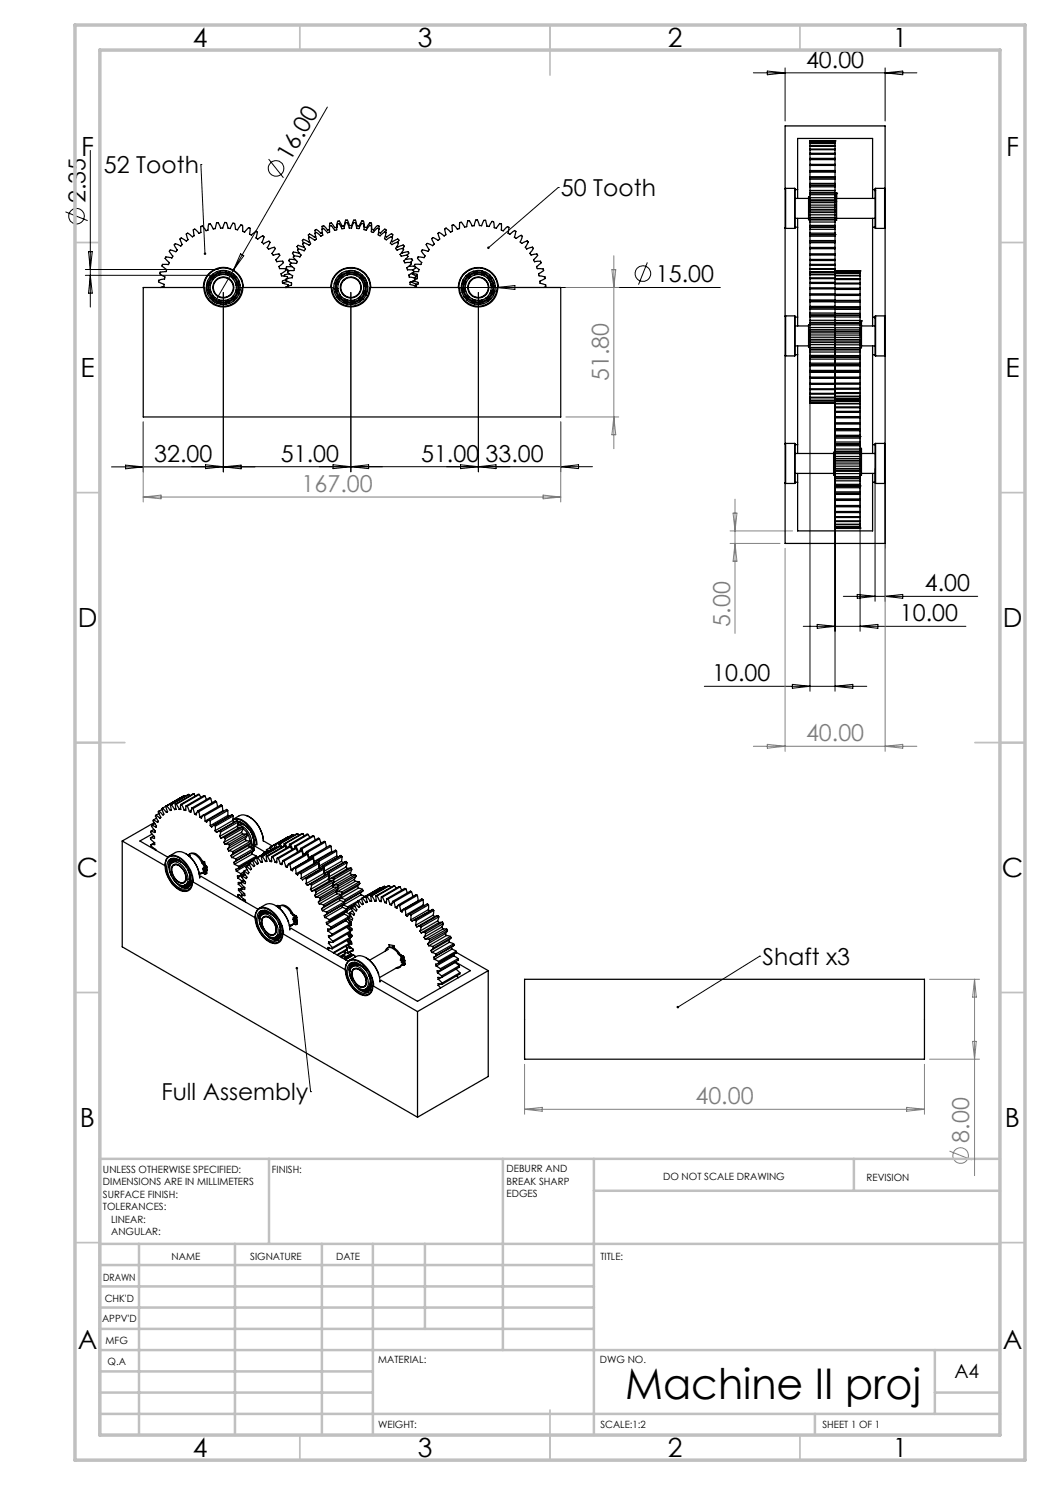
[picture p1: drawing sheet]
<svg xmlns="http://www.w3.org/2000/svg" width="210mm" height="297mm" viewBox="0 0 210 297" stroke-linecap="round" stroke-linejoin="round" font-family="sans-serif">
<defs><g id="words">
<text font-size="8.5" x="125" y="279.7">Machine II proj</text>
<g font-size="5.3">
<text x="38.5" y="9.5">4</text>
<text x="83.5" y="9.5">3</text>
<text x="133.6" y="9.5">2</text>
<text x="178.6" y="9.5">1</text>
<text x="16.2" y="31.3">F</text>
<text x="201.2" y="31.3">F</text>
<text x="16.1" y="75.5">E</text>
<text x="201.1" y="75.5">E</text>
<text x="15.5" y="125.5">D</text>
<text x="200.5" y="125.5">D</text>
<text x="15.4" y="175.5">C</text>
<text x="200.4" y="175.5">C</text>
<text x="16" y="225.5">B</text>
<text x="201" y="225.5">B</text>
<text x="15.5" y="269.8">A</text>
<text x="200.5" y="269.8">A</text>
<text x="38.5" y="291.5">4</text>
<text x="83.5" y="291.5">3</text>
<text x="133.6" y="291.5">2</text>
<text x="178.6" y="291.5">1</text>
</g>
<g font-size="4.7">
<text x="161.2" y="13.6">40.00</text>
<text x="20.8" y="34.7">52 Tooth</text>
<text x="58" y="32.3" transform="rotate(-60 58 32.3)">16.00</text>
<text x="17.1" y="40.7" transform="rotate(-90 17.1 40.7)">2.35</text>
<text x="112.2" y="39.2">50 Tooth</text>
<text x="131.2" y="56.4">15.00</text>
<text x="30.9" y="92.4">32.00</text>
<text x="56.2" y="92.3">51.00</text>
<text x="84.2" y="92.3">51.00</text>
<text x="97.1" y="92.3">33.00</text>
<text x="185" y="118.2">4.00</text>
<text x="180" y="124.2">10.00</text>
<text x="142.5" y="136.2">10.00</text>
<text x="152.5" y="193">Shaft x3</text>
<text x="32.3" y="220">Full Assembly</text>
</g>
<g font-size="4.7" fill="#808080">
<text x="121.8" y="76.2" transform="rotate(-90 121.8 76.2)">51.80</text>
<text x="60.3" y="98.4">167.00</text>
<text x="146" y="125.4" transform="rotate(-90 146 125.4)">5.00</text>
<text x="161.2" y="148.2">40.00</text>
<text x="139.1" y="220.8">40.00</text>
<text x="193.8" y="228.5" transform="rotate(-90 193.8 228.5)">8.00</text>
</g>
<text font-size="3.9" x="190.9" y="275.5">A4</text>
<g font-size="2">
<text x="20.6" y="234.6">UNLESS OTHERWISE SPECIFIED:</text>
<text x="20.6" y="237.1">DIMENSIONS ARE IN MILLIMETERS</text>
<text x="20.6" y="239.6">SURFACE FINISH:</text>
<text x="54.4" y="234.6">FINISH:</text>
<text x="101.3" y="234.5">DEBURR AND</text>
<text x="101.3" y="237">BREAK SHARP</text>
<text x="101.3" y="239.5">EDGES</text>
<text x="132.6" y="236">DO NOT SCALE DRAWING</text>
<text x="173.3" y="236.2">REVISION</text>
<text x="20.6" y="242.1">TOLERANCES:</text>
<text x="22.2" y="244.6">LINEAR:</text>
<text x="22.2" y="247.1">ANGULAR:</text>
<text x="34.3" y="252">NAME</text>
<text x="50" y="251.9">SIGNATURE</text>
<text x="67.2" y="251.9">DATE</text>
<text x="120.1" y="251.9">TITLE:</text>
<text x="20.6" y="256.1">DRAWN</text>
<text x="20.9" y="260.3">CHK'D</text>
<text x="20.4" y="264.4">APPV'D</text>
<text x="21.1" y="268.8">MFG</text>
<text x="21.5" y="273">Q.A</text>
<text x="75.6" y="272.5">MATERIAL:</text>
<text x="120" y="272.5">DWG NO.</text>
<text x="75.6" y="285.5">WEIGHT:</text>
<text x="120.1" y="285.6">SCALE:1:2</text>
<text x="164.5" y="285.6">SHEET 1 OF 1</text>
</g>
</g></defs>
<g fill="none" stroke="#000" stroke-width=".2">
<path d="M150.7 14.6h32.7M153.5 14.2l3.5 .4-3.5 .4zM157 13.6v10.6M177 13.6v10.6M177 14.6l3.6-.4v.8zM18.1 30.1v31.3M40.2 32.9h.1M40.2 32.9l.8 17.8M53.7 31.8l3 3.8M65.5 21.4l-18.8 32.6M111.7 37.5h.1M111.7 37.5l-14 12.1"/>
<path d="M13.1 42.4l4.4 1.7M17.1 55.1h26.6M17.1 53.9h26.6M17.7 50.3h.8l-.4 3.6zM18.1 55.1l.4 3.5h-.8zM44.7 58.5v35.9M46.7 54l-4 7M48.1 50.8l.7 .3-2.1 2.9zM70.2 58.5v35.9M91.9 57.5h52.2M95.7 58.5v35.9M99.4 57.5l3.6-.4v.8z"/>
<path d="M129.5 52.5l-1.8 4.4M162 68.2v70.1M167 68.2v70.1M172 68.2v58.1M22.3 93.4h28.7M25.1 93l3.5 .4-3.5 .4zM28.6 84.4v10M38.3 93.3h80.2M44.7 93.3l-3.6 .4v-.7l7.1 .8v-.8l-3.5 .4M66.6 93l7.1 .7v-.7l-7.1 .7zM92.1 93l7.1 .7v-.7l-7.1 .7zM112.1 84.4v10"/>
<path d="M112.1 93.3l3.6-.3v.7zM175 93.7v26.6M177 93.7v26.6M168.7 119.3h26.8M171.5 118.9l3.5 .4-3.5 .4zM177 119.3l3.6-.4v.8zM140.9 137.3h32.5M158.5 136.9l3.5 .4-3.5 .4zM160.7 125.3h32.5M163.4 124.9l3.6 .4-3.6 .4zM167 137.3l3.6-.4v.8zM172 125.3l3.6-.4v.8z"/>
<path d="M59.4 193.6l2.7 24.7M151.9 191.2h.1M151.9 191.2l-16.3 10.2M62.1 218.3h.1"/>
<circle cx="55.2" cy="33.7" r="1.56"/>
<circle cx="15.3" cy="43.2" r="1.55"/>
<circle cx="128.6" cy="54.7" r="1.56"/>
</g>
<g fill="none" stroke="#808080" stroke-width=".2">
<path d="M113.2 57.5h10.6M122.4 53.9h.8l-.4 3.6zM122.8 51.1v38.6M28.6 84.4v16M28.6 99.4h83.5M28.6 99.4l3.6-.4v.8zM108.6 99l3.5 .4-3.5 .4zM112.1 84.4v16M113.2 83.4h10.6M122.8 83.4l.4 3.6h-.8zM147 99.8v26.9M146 106.2h12.5"/>
<path d="M146 108.7h10M146.6 102.6h.8l-.4 3.6zM147 108.7l.4 3.6h-.8zM157 109.7v40.6M177 109.7v40.6M150.7 149.3h32.7M153.5 148.9l3.5 .4-3.5 .3zM177 149.3l3.6-.4v.7zM185.9 195.9h10M194.9 195.9v39.2M194.9 195.9l.4 3.5h-.8zM104.9 212.9v9.9"/>
<path d="M184.9 212.9v9.9M185.9 211.8h10M194.5 208.3h.8l-.4 3.5zM104.9 221.9h80M104.9 221.9l3.5-.4v.7zM181.3 221.5l3.6 .4-3.6 .3zM189.9 230.2l4.4 1.8"/>
<circle cx="192.1" cy="231.1" r="1.55"/>
</g>
<g fill="none" stroke="#c0c0c0" stroke-width=".35">
<path d="M60 5v5M110 5v10M160 5v5M15 48.5h5M200 48.5h5M15 98.5h5M200 98.5h5M15 148.5h10M195 148.5h10M15 198.5h5M200 198.5h5M15 248.5h5"/>
<path d="M200 248.5h5M60 287v5M110 282v10M160 287v5"/>
</g>
<g fill="none" stroke="#c0c0c0" stroke-width=".5">
<path d="M53.8 231.8v17M100.6 231.8v38.2M118.8 231.8v55.2M118.8 238.2h81.2M170.8 231.8v6.4M200 231.8h-180v55.2M20 248.8h180M20 257.3h98.8M20 253h98.8M27.8 248.8v38.2M47 248.8v38.2M64.4 248.8v38.2"/>
<path d="M74.6 248.8v38.2M85 248.8v17M20 265.8h98.8M20 261.5h98.8M20 278.5h54.6M20 274.3h54.6M20 270h180M187 278.5h13M187 270v12.8M20 282.8h180M163 282.8v4.2"/>
</g>
<path d="M15 5h190v287h-190zM20 10h180v277h-180z" fill="none" stroke="#c0c0c0" stroke-width=".7"/>
<path d="M40.8 50.6a.26 .26 0 0 0 0 .3 .26 .26 0 0 0 .2 .1v-.3v.3a.26 .26 0 0 0 .2-.4 .26 .26 0 0 0-.4 0zM97.5 49.4v.3l.2-.1-.2 .1a.26 .26 0 0 0 .4 0 .26 .26 0 0 0 0-.3 .26 .26 0 0 0-.4 0zM59.2 193.4a.27 .27 0 0 0 0 .5 .27 .27 0 0 0 .4-.1 .27 .27 0 0 0-.3-.4l.1 .2-.1-.2zM135.4 201.2v.4l.2-.2-.2 .2a.26 .26 0 0 0 .3 0 .26 .26 0 0 0 .1-.4 .26 .26 0 0 0-.4 0z" fill="#000"/>
<g fill="none" stroke="#000" stroke-width=".25">
<path d="M157 37.8v7.8M157 37.8v-12.6h20v12.6M157.1 37.7l-.1 .1M157.1 37.7v8M157.1 37.7h1.8M158.9 37.7v8M159 39.7h2.7M159 37.9h.5M159.5 37.9v1.8M159.5 37.9v-10.2h15v10.2M162 39.4h-.3v4.6h.3M162 40v.2"/>
<path d="M162 38.6v.3M162 38.9v.6M162 38.5v.1M162 37.1v.3M162 37.4v.7M162 37v.1M162 39.5v.5M162 35.6v.2M162 35.8v.9M162 38.1v.4M162 36.7v.3M162 34.1v.3"/>
<path d="M162 34.4v.9M162 35.3v.3M162 32.9v.2M162 33.1v1M162 31.7v.2M162 31.9v1M162 30.9v.8M162 30.7v.2M162 29.9v.8M162 29.8v.1M162 29.2v.6M162 29.1v.1"/>
<path d="M162 28.7v.4M162 28.6v.1M162 28.4v.2M162 28.3v.1M162 28.2h.1M162 38.6h5.3M162 38.5h5M162 37h5M162 40h5M162 38.9h5M162 39.5h5M162 37.4h5"/>
<path d="M162 38.1h5M162 35.6h5M162 35.8h5M162 36.7h5M162 34.1h5M162 34.4h5M162 35.3h5M162 33.1h5M162 32.9h5M162 28.2v.1M162 34.1h.1M162 31.7h5"/>
<path d="M162 31.9h5M162 30.9h5M162 30.7h5M162 29.9h5M162 29.8h5M162 29.2h5M162 29.1h5M162 28.7h5M162 28.6h5M162 28.4h5M162 28.3h5M162 28.2h5"/>
<path d="M167 40v.2M167 38.5v.4M167 38.9v.6M167 37.1v.3M167 37.4v.7M167 39.5v.5M167 35.6v.2M167 35.8v.9M167 38.1v.4M167 36.7v.3M167 34.1v.3M167 34.4v.9"/>
<path d="M167 35.3v.3M167 32.9v.2M167 33.1v1M167 31.7v.2M167 31.9v1M167 30.9v.8M167 30.7v.2M167 29.9v.8M167 29.8v.1M167 29.2v.6M167 29.1v.1M167 28.7v.4"/>
<path d="M167 28.6v.1M167 28.4v.2M167 28.3v.1M167 28.2h.1M167 39.2h.3M167 39h.3M167 38.8h.3M167 28.2v.1M167 34.1h.1M167 37v.1M167.3 39.2v1.1M167.3 39v.2"/>
<path d="M167.3 38.6h.1M167.3 38.6v.4M174.5 37.9v1.8M174.5 37.9h.5M175 39.7h-8M175.1 37.7h-.1v7.9l.1 .1M175.1 37.7v8M175.1 37.7h1.8M176.9 37.7l.1 .1M176.9 37.7v8M177 37.8v7.8M28.6 57.5h12.3a3.7 3.7 0 0 0 3.8 3.7 3.7 3.7 0 0 0 3.7-3.7h18a3.8 3.8 0 0 0 3.7 3.7 3.8 3.8 0 0 0 3.8-3.7h18a3.8 3.8 0 0 0 3.8 3.7 3.8 3.8 0 0 0 3.7-3.7h12.7v25.9h-83.5z"/>
<path d="M40.7 57.5a4 4 0 0 1 4-4 4 4 0 0 1 3.9 4M41.3 58l.3 .1M41.5 56.2l.2 .3M41.6 56.9l-.3 .1M41.6 56.8v1.3M41.6 56.8l.2 .1M41.6 58.1h.2M41.6 58.1l.1 .4M41.7 58.5l.7 1.1M41.7 56.5l.2 .1M41.7 56.5l-.1 .3M41.7 58.5l-.2 .3"/>
<path d="M41.8 56.9l.3 .2M41.8 56.9v1.2M41.8 58.1l.1 .2M41.9 58.3l-.2 .2M41.9 58.3l.6 1.2M41.9 56.6l-.1 .3M41.9 56.6h.3M41.9 58.4h.3M42 55.4l.3 .1M42.1 57.9l-.3 .2M42.3 59.5l-.3 .1M42.4 55.4l.1 .1"/>
<path d="M42.4 55.4l-.7 1.1M42.4 59.6l.2 .2M42.5 55.6l.2 .2M42.5 59.5l-.1 .1M42.5 55.5l-.6 1.1M42.5 59.5l.2 .1M42.6 54.8v.4M42.6 55.2l.1 .1M42.6 59.8l1.1 .7M42.6 55.2l-.2 .2M42.6 59.8v.4M42.7 59.1l-.2 .3"/>
<path d="M42.7 59.6l-.1 .2M42.7 59.6l1.1 .7M42.7 55.3l-.2 .2M42.7 55.3l.3 .2M43 59.5l-.3 .2M43.4 54.3l.2 .3M43.7 54.5l-1.1 .7M43.7 54.5l.1 .2M43.7 54.7v.4M43.7 59.9v.4M43.8 54.7l-1.1 .6M44 54.5v.2"/>
<path d="M44 54.5h1.3M44 54.5h-.3M44 54.7h1.3M44 54.7h-.2M44.1 54.6l.1 .3M44.2 54.1l-.1 .4M45.1 54.1l.2 .4M45.2 54.6l-.1 .3M45.3 54.7h.2M45.3 54.5v.2M45.3 54.5h.3M45.5 54.7l1.1 .6"/>
<path d="M45.6 54.7v.4M45.6 59.9v.4M45.6 54.5l1.1 .7M45.6 54.5l-.1 .2M45.9 54.3l-.3 .3M46.3 59.5l.3 .2M46.6 55.3l-.3 .2M46.6 59.6l.1 .2M46.6 59.6l-1.1 .7M46.6 55.3l.2 .2M46.7 59.1l.1 .3M46.7 59.8v.4"/>
<path d="M46.7 54.8v.4M46.7 55.2l-.1 .1M46.7 59.8l-1.1 .7M46.7 55.2l.3 .2M46.8 55.5l.6 1.1M46.8 59.5l.2 .1M46.8 59.5l-.2 .1M46.8 55.6l-.1 .2M47 55.4l-.2 .1M47 55.4l.6 1.1M47 59.6l-.3 .2M47 59.5l.3 .1"/>
<path d="M47.1 58.4h.3M47.2 57h.1M47.2 56.6v.1M47.2 57.9l.3 .2M47.3 55.4l-.3 .1M47.3 58l-.2 .3M47.4 56.6h-.3l.3 .1M47.4 58.3l.2 .2M47.4 58.3l-.6 1.2M47.4 56.6l.1 .3M47.5 56.9l-.3 .2M47.5 58.1h.2"/>
<path d="M47.5 56.9v1.2M47.5 58.1l-.1 .2M47.6 58.5l.2 .3M47.6 56.5l-.2 .1M47.6 58.5l-.6 1.1M47.6 56.5l.1 .3M47.7 56.9l.3 .1M47.7 56.8v1.3M47.7 56.8l-.2 .1M47.7 58.1l-.1 .4M47.8 56.2l-.2 .3M48 58l-.3 .1"/>
<path d="M57.5 55.7v-.4l-1.2-.1-.1-.5 .5-.3a.4 .4 0 0 0 .4-.5 .4 .4 0 0 0-.6-.2 .43 .43 0 0 1-.7-.2 .43 .43 0 0 1 .4-.6l.5-.4-.1-.3h-.6a.42 .42 0 0 1-.7-.1 .42 .42 0 0 1 .3-.6l.4-.4-.2-.3-1.2 .2-.2-.3 .6-1.1a.45 .45 0 0 0-.7 0l-.6 .2-.1-.1-.2-.2 .6-1-.2-.3-.6 .3a.42 .42 0 0 1-.6 .1 .42 .42 0 0 1 0-.7l.2-.5-.1-.1-.1-.1-.6 .3a.43 .43 0 0 1-.6 .2 .43 .43 0 0 1 0-.7 .4 .4 0 0 0-.1-.6 .4 .4 0 0 0-.6 .2l-.4 .5-.4-.3 .1-1.2-.2-.1-.9 .9-.4-.1v-1.3h-.3l-.4 .5a.44 .44 0 0 1-.5 .4 .44 .44 0 0 1-.3-.6l-.1-.6-.3-.1-.3 .6a.43 .43 0 0 1-.5 .5 .43 .43 0 0 1-.3-.6 .4 .4 0 0 0-.4-.6 .4 .4 0 0 0-.4 .5 .42 .42 0 0 1-.3 .6 .42 .42 0 0 1-.5-.5l-.3-.6-.3 .1-.1 .6a.43 .43 0 0 1-.4 .6 .43 .43 0 0 1-.4-.5l-.5-.5h-.2l-.1 .6a.42 .42 0 0 1-.2 .7 .42 .42 0 0 1-.5-.5 .4 .4 0 0 0-.6-.3 .4 .4 0 0 0-.2 .6v.6a.35 .35 0 0 1-.4 .1 .35 .35 0 0 1-.2-.3l-.6-.5-.2 .2 .1 1.1-.3 .3-.6-.5a.34 .34 0 0 0-.5-.2 .34 .34 0 0 0 0 .5v.3a.35 .35 0 0 1 0 .6 .35 .35 0 0 1-.5-.2l-.7-.3-.2 .2 .4 1.1-.2 .3-.6-.3a.41 .41 0 0 0-.6-.1 .41 .41 0 0 0 .1 .7 .43 .43 0 0 1 .2 .7 .43 .43 0 0 1-.7-.1l-.6-.1-.1 .2 .5 .8a.3 .3 0 0 1 0 .5l-1.2-.1-.2 .3 .5 .5a.35 .35 0 0 1 .3 .5 .35 .35 0 0 1-.5 .2h-.4a.31 .31 0 0 0-.4 0 .31 .31 0 0 0 0 .4l.4 .4a.37 .37 0 0 1 .4 .4 .37 .37 0 0 1-.5 .3h-.3a.36 .36 0 0 0-.5 .3l1 .7-.1 .4-.7 .1a.35 .35 0 0 0-.5 .4l1.1 .6v.4l-.7 .2M57.5 55.7l-.5 .3a.43 .43 0 0 0-.5 .4 .43 .43 0 0 0 .6 .4l.5 .2v.1a.33 .33 0 0 1-.3 .4h-.1M57.5 55.7h.1M57.6 56.3l-.8 .2-.1 .2M57.9 54.8l-1 .2v.2M58.4 53.3h-.9l-.2 .2a.34 .34 0 0 0 .3 .5l.2 .1M59.1 52l-1.2-.1-.2 .2 .5 .5M59.9 50.6l-.6-.1a.41 .41 0 0 0-.7 .1 .41 .41 0 0 0 .3 .6M60.8 49.4l-.1 .1-1.1-.4-.2 .2 .3 .5M61.9 48.3l-.1 .1-1.1-.5-.2 .2 .2 .5M63.1 47.3l-.2 .1-1-.6-.2 .2 .1 .5M64.5 46.5h-.1a.32 .32 0 0 1-.3 .1 .32 .32 0 0 1-.2-.2l-.7-.5a.41 .41 0 0 0-.1 .7"/>
<path d="M64.5 45.8l-.1-.5 .3-.1 .6 .5a.42 .42 0 0 0 .6 .2M65.9 45.3v-.6l.2-.1a.31 .31 0 0 1 .4 .3l.5 .6h.1a.34 .34 0 0 0 .3-.5v-.2a.4 .4 0 0 1 .3-.6 .4 .4 0 0 1 .5 .5 .44 .44 0 0 0 .4 .5 .44 .44 0 0 0 .4-.6 .4 .4 0 0 1 .3-.6 .4 .4 0 0 1 .4 .6 .43 .43 0 0 0 .4 .5 .43 .43 0 0 0 .4-.5 .4 .4 0 0 1 .4-.6 .4 .4 0 0 1 .4 .6 .43 .43 0 0 0 .3 .6 .43 .43 0 0 0 .5-.5l.3-.5h.1a.32 .32 0 0 1 .3 .5l.1 .7h.1a.33 .33 0 0 0 .3 .1 .33 .33 0 0 0 .2-.3l.1-.2a.4 .4 0 0 1 .5-.4 .4 .4 0 0 1 .2 .6 .42 .42 0 0 0 .2 .7 .42 .42 0 0 0 .6-.4 .43 .43 0 0 1 .6-.3h.1v.7M66.1 57.5a4 4 0 0 1 4-4 4 4 0 0 1 4.1 4M66.8 57.7l.3 .1M67.1 57.9h.2M67.1 57.9v.3M67.1 58.2l-.2 .3M67.1 55.9l.2 .3M67.1 58.2l.6 1.2M67.2 56.6l-.3 .1M67.2 56.6h.2M67.2 56.6l-.1 1.3"/>
<path d="M67.3 57.9v.2M67.3 59.3h.4M67.3 58.1l-.2 .1M67.3 58.1l.6 1.2M67.3 56.3l.2 .1M67.3 56.3l-.1 .3M67.3 58.2h.4M67.4 56.7l.2 .2M67.4 56.6l-.1 1.3M67.5 57.7l.1 .1M67.5 56.3l.3 .1M67.5 56.4l-.1 .2"/>
<path d="M67.6 57.7l-.3 .1M67.6 56.4v.4M67.7 55.2h.3M67.7 59.4l.2 .2M67.9 59.3l-.2 .1M67.9 59.6l1.1 .8M67.9 59.3l.1 .1M67.9 59.7l-.1 .3M68 58.9l-.2 .3M68 59.4l-.1 .2M68 59.4l1 .8M68.1 55.2l.1 .1"/>
<path d="M68.1 55.2l-.8 1.1M68.2 55.4l.1 .3M68.2 55.3l-.7 1.1M68.3 54.6v.4M68.3 55l.1 .2M68.3 55l-.2 .2M68.3 59.4l-.2 .1M68.4 55.2l-.2 .1M68.4 55.2l.3 .1M69 59.8v.3M69.2 54.3l.2 .2M69.5 54.5v.2"/>
<path d="M69.5 54.5l-1.2 .5M69.5 54.7v.3M69.5 54.7l-1.1 .5M69.8 54.6l1.2 .1M69.8 54.4v.2M69.8 54.4l1.3 .1M69.8 54.6l-.3 .1M69.8 54.4l-.3 .1M69.8 54.6l.2 .3M70 54.1l-.2 .3M70.9 54.2l.1 .3M71 54.7l-.2 .3"/>
<path d="M71 54.7l.3 .1M71.1 54.5l-.1 .2M71.1 54.5l.3 .1M71.3 54.8l1 .8M71.3 54.9v.3M71.4 54.6l-.1 .2M71.4 54.6l1 .8M71.6 59.7l.3 .1M71.7 54.5l-.3 .2M71.9 59.8l-1.1 .5M71.9 59.8l.1 .2M72 60v.4"/>
<path d="M72 59.3l.1 .3M72 60l-1.2 .5M72.1 59.7l.1 .1M72.1 59.7l-.2 .1M72.2 55.5l-.2 .1M72.2 59.8l-.2 .2M72.3 59.7l.3 .1M72.3 55.6l.2 .1M72.4 55.4l-.1 .2M72.4 55.4l.2 .2M72.5 55.7l.5 1.2M72.5 55l-.1 .3"/>
<path d="M72.5 58.6l.3 .1M72.5 55.8l-.2 .3M72.6 55.6l-.1 .1M72.6 55.6l.6 1.2M72.7 58.1l.3 .2M72.7 56.8h.3M72.7 58.2h-.1M72.8 56.8l-.1 .2M72.8 58.6l-.7 1.1M72.8 58.6l.2 .1M72.9 58.4h.2M72.9 58.4l-.1 .2"/>
<path d="M73 58.8l.2 .3M73 56.9v.2M73 57.2l-.2 .1M73 55.6l-.3 .1M73 57.1l-.1 1.3M73 57.1h.2M73 58.7l-.8 1.1M73 57.1h-.3M73.1 58.4l-.1 .3M73.2 56.8l-.2 .1M73.2 56.8v.3M73.2 57.2l.4 .1"/>
<path d="M73.2 57.1l-.1 1.3M73.4 56.5l-.2 .3M73.5 58.3h-.4M75.7 46.4l.1 .1a.33 .33 0 0 0 .4 .1 .33 .33 0 0 0 .2-.3l.2-.2a.33 .33 0 0 1 .3-.2 .33 .33 0 0 1 .3 .1v.5M77 47.2l.1 .1a.33 .33 0 0 0 .3 .1 .33 .33 0 0 0 .3-.3l.2-.1a.36 .36 0 0 1 .6-.1 .36 .36 0 0 1-.1 .5M78.3 48.2a.33 .33 0 0 0 .3 .1 .33 .33 0 0 0 .3-.2l.3-.1a.3 .3 0 0 1 .3-.2 .3 .3 0 0 1 .2 .4l-.1 .3M79.4 49.3l.2 .1 1-.4 .3 .2-.3 .5M80.4 50.5v.1l.6-.2a.39 .39 0 0 1 .7 0 .39 .39 0 0 1-.2 .6M81.1 51.8h.9a.32 .32 0 0 1 .3-.1 .32 .32 0 0 1 .2 .3l-.4 .5M81.8 53.3h1.2l.1 .3-.6 .4M82.2 56.4l.7 .3a.34 .34 0 0 1 .4 .2 .34 .34 0 0 1-.2 .4M82.3 54.7l.7 .1a.33 .33 0 0 1 .4 .2 .33 .33 0 0 1-.3 .4l-.3 .2"/>
<path d="M82.5 54.6l-.1 .1 .7 .4a.35 .35 0 0 1 .3 .4 .35 .35 0 0 1-.4 .3M82.6 56.2l.6 .1a.35 .35 0 0 1 .4 .3 .35 .35 0 0 1-.4 .4l-.3 .1M82.7 54.4l.6-.1a.35 .35 0 0 0 .5-.2 .35 .35 0 0 0-.4-.4l-.5-.6 .1-.2 .7-.1a.35 .35 0 0 0 .5-.1 .35 .35 0 0 0-.2-.5l-.2-.2a.35 .35 0 0 1-.3-.3 .35 .35 0 0 1 .1-.3l.9 .1a.28 .28 0 0 0 .3 0 .28 .28 0 0 0 .2-.3l-.7-1 .1-.2 1.2 .3 .1-.1a.33 .33 0 0 0 .1-.4 .33 .33 0 0 0-.2-.2l-.2-.3a.34 .34 0 0 1-.1-.5 .34 .34 0 0 1 .6 0l.2 .1a.37 .37 0 0 0 .6 .1 .37 .37 0 0 0-.1-.6l-.2-.7 .1-.2 .7 .3a.37 .37 0 0 0 .6 .1 .37 .37 0 0 0 0-.5l-.1-.3a.3 .3 0 0 1-.1-.4 .3 .3 0 0 1 .4-.1l.8 .6 .4-.2-.2-.9v-.4l.2-.1 1 .8 .3-.2-.1-1.2 .3-.1 .4 .5a.43 .43 0 0 0 .6 .4 .43 .43 0 0 0 .2-.7 .4 .4 0 0 1 .2-.6 .4 .4 0 0 1 .5 .4l.3 .5 .4-.1 .3-1.1 .3-.1 .3 .5a.43 .43 0 0 0 .4 .6 .43 .43 0 0 0 .4-.6l.2-.6h.3l.2 .6a.42 .42 0 0 0 .4 .5 .42 .42 0 0 0 .4-.5l.3-.5h.3l.2 .6a.43 .43 0 0 0 .3 .6 .43 .43 0 0 0 .5-.5l.4-.5h.2l.1 .6a.42 .42 0 0 0 .3 .7 .42 .42 0 0 0 .5-.4 .4 .4 0 0 1 .5-.4 .4 .4 0 0 1 .2 .6v.6l.3 .2 .9-.9 .3 .2-.1 .6a.42 .42 0 0 0 .1 .6 .42 .42 0 0 0 .6-.2l.5-.4 .3 .2-.2 .6a.43 .43 0 0 0 .1 .7 .43 .43 0 0 0 .6-.3l.5-.2 .3 .2-.3 .8a.34 .34 0 0 0 .1 .5 .34 .34 0 0 0 .4-.1l.7-.3 .3 .2-.6 1.1 .1 .1a.35 .35 0 0 0 .6 0l.2-.1a.34 .34 0 0 1 .6 .1 .34 .34 0 0 1-.2 .5l-.1 .2a.36 .36 0 0 0-.2 .5 .36 .36 0 0 0 .5 .1l.8-.1 .1 .2-.5 .6a.36 .36 0 0 0-.2 .5 .36 .36 0 0 0 .6 .2l.7-.1 .1 .2a.61 .61 0 0 1-.5 .7l-.4 .2 .1 .2a.32 .32 0 0 0 .1 .3 .32 .32 0 0 0 .4-.1l.8 .1v.3l-.6 .4a.35 .35 0 0 0-.3 .5 .35 .35 0 0 0 .5 .2l.7 .2v.2l-.6 .5a.36 .36 0 0 0-.4 .3 .36 .36 0 0 0 .4 .4h.3a.32 .32 0 0 1 .4 .2 .32 .32 0 0 1-.1 .4l-.2 .1M83.1 57.5v-.2l-1.1-.4v-.3v-.2l1.1-.5-.1-.2-1.2-.3v-.1a.33 .33 0 0 1 0-.4 .33 .33 0 0 1 .4-.1l.2-.2a.34 .34 0 0 0 .3-.4 .34 .34 0 0 0-.5-.2h-.7l-.1-.5 .9-.7-.1-.3-1.2 .1-.2-.4 .5-.6a.34 .34 0 0 0 .2-.4 .34 .34 0 0 0-.5-.1l-.7 .2-.3-.4 .6-.8v-.3l-.1-.1-.7 .2a.39 .39 0 0 1-.6-.1 .39 .39 0 0 1 .2-.6l.3-.6-.2-.2-1.2 .5a.34 .34 0 0 1-.2-.3 .34 .34 0 0 1 .2-.4l.2-.7-.2-.2-1 .7-.4-.3 .3-.9-.1-.3a.33 .33 0 0 0-.5 .2l-.6 .5-.2-.1a.33 .33 0 0 1-.2-.2 .33 .33 0 0 1 .1-.4l.1-.7-.1-.1a.32 .32 0 0 0-.6 .2l-.2 .2a.35 .35 0 0 1-.4 .3 .35 .35 0 0 1-.2-.5l-.1-.8a.34 .34 0 0 0-.5 .3l-.2 .2a.35 .35 0 0 1-.5 .4 .35 .35 0 0 1-.2-.5l-.1-.8h-.3l-.3 .3a.61 .61 0 0 1-.5 .7 .34 .34 0 0 1-.3-.1 .34 .34 0 0 1 0-.4l-.2-.5-.2-.2a.4 .4 0 0 0-.4 .5 .43 .43 0 0 1-.4 .6 .43 .43 0 0 1-.4-.6l-.3-.5h-.3l-.2 .6a.43 .43 0 0 1-.3 .6 .43 .43 0 0 1-.5-.5l-.3-.5-.3 .1-.1 .6a.42 .42 0 0 1-.3 .6 .42 .42 0 0 1-.5-.4l-.4-.5-.3 .1v1.2l-.4 .2-.8-.9-.3 .1 .2 1.2-.4 .2-1-.7a.41 .41 0 0 0-.1 .7l.1 .7a.36 .36 0 0 1-.3 .1 .36 .36 0 0 1-.3-.2l-.5-.3h-.3l-.1 .1 .2 .7a.37 .37 0 0 1 .1 .6 .37 .37 0 0 1-.6-.1l-.2-.1a.4 .4 0 0 0-.7 .1l.6 1-.3 .4-1.1-.4-.2 .3 .4 .6a.4 .4 0 0 1 .1 .6 .4 .4 0 0 1-.6-.1h-.6l-.1 .2 .4 .5a.43 .43 0 0 1 .3 .6 .43 .43 0 0 1-.7 .1h-.6l-.1 .2v.1l.4 .4a.43 .43 0 0 1 .4 .6 .43 .43 0 0 1-.6 .2l-.6 .1-.1 .3 1 .6v.5l-1.2 .2-.1 .3 1.1 .5v.3l-1.2 .6M91.7 57.5a4 4 0 0 1 4-4 4 4 0 0 1 4 4M92.3 57.7l.3 .2M92.6 56l.2 .3M92.6 57.9v.3M92.6 58.3l-.2 .2M92.6 58.2l.6 1.2M92.7 56.7l-.3 .1M92.7 56.6l.2 .1"/>
<path d="M92.7 56.6l-.1 1.3M92.8 56.3l.2 .1M92.8 57.9h-.2M92.8 56.3l-.1 .3M92.8 57.9v.2M92.8 58.1l-.2 .1M92.8 58.1l.6 1.2M92.9 58.2h.3M92.9 56.7l.2 .2M92.9 56.7l-.1 1.2M93 56.4l-.1 .3M93 56.4h.3"/>
<path d="M93.1 57.7l-.3 .2M93.2 55.2l.3 .1M93.2 59.3l-.4 .1M93.2 59.4l.2 .2M93.4 59.3l-.2 .1M93.4 59.3l.1 .2M93.4 59.6l1.1 .8M93.5 59.7l-.2 .3M93.5 59l-.2 .2M93.5 55.2l-.7 1.1M93.5 55.2l.2 .2M93.5 59.5l-.1 .1"/>
<path d="M93.5 59.5l1.1 .7M93.7 55.4l.1 .3M93.7 55.4l-.7 1M93.8 54.6v.4M93.8 55l.1 .2M93.8 55l-.3 .2M93.9 59.4l-.3 .1M93.9 55.2l-.2 .2M93.9 55.2l.3 .1M94.1 55.3l.1 .1M94.5 59.8v.4M94.7 54.3l.2 .2"/>
<path d="M94.9 54.5l.1 .2M94.9 54.5l-1.1 .5M95 54.7l-.1 .3M95 54.7l-1.1 .5M95.1 54.8l.1 .1M95.2 54.6l1.3 .1M95.2 54.4v.2M95.2 54.4l1.4 .1M95.2 54.6l-.2 .1M95.2 54.4l-.3 .1M95.3 54.6l.2 .3M95.4 54.7l-.4 .2"/>
<path d="M95.5 54.1l-.2 .3M96.4 54.2l.1 .3M96.4 54.7l-.1 .3M96.5 54.7l.2 .1M96.6 54.5l-.1 .2M96.6 54.5l.2 .1M96.7 54.8l1.1 .7M96.8 54.8v.3M96.8 54.6l1.1 .8M96.8 54.6l-.1 .2M97.2 59.6l.2 .2M97.2 54.5l-.3 .1"/>
<path d="M97.4 59.8l-1.1 .5M97.4 59.8l.1 .1M97.5 59.9v.4M97.5 59.3l.2 .3M97.5 59.9l-1.1 .6M97.6 59.6l.2 .2M97.6 59.6l-.2 .2M97.8 55.5l-.3 .1M97.8 55.9h.1M97.8 59.8l-.3 .1M97.8 55.5l.1 .2M97.8 59.7l.4 .1"/>
<path d="M97.9 55.7l.6 1.2M97.9 55.4l-.1 .1M97.9 55.4l.2 .2M98 55.7l-.2 .3M98 55l-.1 .3M98 58.6h.3M98.1 55.6l.6 1.2M98.1 55.6l-.2 .1M98.1 56.8h.4M98.1 55.6h.4M98.2 58.1l.3 .2M98.2 57.1l.2 .1"/>
<path d="M98.3 56.8h-.1M98.4 58.6l.1 .1M98.4 58.6l-.8 1M98.4 58.3l.2 .1M98.4 58.3v.3M98.5 58.7l.2 .3M98.5 56.9v.2M98.5 56.9l-.3 .1M98.5 57.1l-.3 .2M98.5 57.1l-.1 1.2M98.5 57.1h.2M98.5 58.7l-.7 1.1"/>
<path d="M98.6 58.4l-.1 .3M98.7 56.8l-.2 .1M98.7 56.8v.3M98.7 57.1l.4 .2M98.7 57.1l-.1 1.3M98.9 56.5l-.2 .2M99 58.2l-.4 .1M157 45.6l.1 .1M157 45.6v17.7M157.1 45.7h1.8M159 45.4h.5M159 43.7h2.7"/>
<path d="M159.5 43.7v1.7M159.5 45.4v18M162 59v1M162 58.8v.2M162 57.8v1M162 57.6v.2M162 56.7v.9M162 56.5v.2M162 55.7v.8M162 55.6v.1M162 55v.6M162 54.8v.2"/>
<path d="M162 54.5v.3M162 41.9v.3M162 40.2v.3M162 41.4v.5M162 42.2v.3M162 40.5v.5M162 43.5v.3M162 43v.5M162 43.8v.2M162 44.4v.7M162 45.1v.3M162 45.4v.1"/>
<path d="M162 45.9v.7M162 46.6v.3M162 41v.4M162 42.5v.5M162 46.9h.1M162 44v.4M162 47.2v.9M162 48.1v.3M162 45.4v.5M162 46.9v.3M162 48.5v1M162 49.5v.2"/>
<path d="M162 48.4v.1M162 49.7v1.1M162 50.8v.2M162 51v.9M162 51.9v.2M162 52.1v.8M162 52.9v.2M162 53.1v.6M162 53.7v.2M162 53.9v.5M162 54.4v.1M162 45.5h5"/>
<path d="M162 46.9h5M162 59h5M162 58.8h5M162 57.8h5M162 57.6h5M162 56.7h5M162 56.5h5M162 55.7h10M162 55.6h5M162 55h5M162 54.8h5M162 42.2h5"/>
<path d="M162 41.9h5M162 40.5h5M162 40.2h5M162 41.4h5M162 42.5h5M162 41h5M162 43.8h5M162 43.5h5M162 43h5M162 44h5M162 44.4h5M162 45.1h5"/>
<path d="M162 45.4h5M162 45.9h5M162 46.6h5M162 47.2h5M162 48.1h5M162 48.4h5M162 48.5h5M162 49.5h5M162 49.7h5M162 50.8h5M162 51h5M162 51.9h5"/>
<path d="M162 52.1h5M162 52.9h5M162 53.1h5M162 53.7h5M162 53.9h5M162 54.4h5M162 54.5h5M167 59v1M167 58.8v.2M167 57.8v1M167 57.6v.2M167 56.7v.8"/>
<path d="M167 56.5v.2M167 55.6v.9M167 55v.6M167 54.8v.2M167 54.5v.3M167 41.9v.3M167 40.2v.3M167 41.4v.5M167 42.2v.3M167 40.5v.5M167 43.5v.3M167 43v.5"/>
<path d="M167 43.8v.2M167 44.4v.7M167 45.1v.3M167 45.4v.1M167 45.9v.7M167 46.6v.3M167 41v.4M167 42.5v.5M167 46.9h.1M167 44v.4M167 47.2v.9M167 48.1v.3"/>
<path d="M167 45.4v.5M167 46.9v.3M167 48.5v1M167 49.5v.2M167 48.4v.1M167 49.7v1.1M167 50.8v.2M167 51v.9M167 51.9v.2M167 52.1v.8M167 52.9v.2M167 53.1v.6"/>
<path d="M167 53.7v.2M167 53.9v.5M167 54.4v.1M167 54.2h5M167 40.3h.3M167 59.1h5M167 58.8h5M167 57.9h5M167 57.6h5M167 56.8h5M167 56.6h5M167 55.9h5"/>
<path d="M167 55.2h5M167 55.1h5M167 54.6h5M167 54.3h5M167.3 40.3v3.8h-.3M167.3 43.7h7.7M172 59.1v1M172 58.8v.3M172 57.9v.9M172 57.6v.3M172 56.8v.8M172 56.6v.2"/>
<path d="M172 55.9v.7M172 55.7v.2M172 55.2v.5M172 55.1v.1M172 54.6v.5M172 54.6h.1M172 54.3v.3M172 54.3h.1M172 54.2h.1M172 54.2v.1M174.5 43.7v1.7M174.5 45.4h.5"/>
<path d="M174.5 45.4v18M175.1 45.7h1.8M177 45.6l-.1 .1M177 45.6v17.7M43.7 60.4l-.3 .2M43.7 60.5h.3M43.8 60.3l-.1 .2M43.8 60.3h.2M44 60.5h1.3M44 60.3v.2M44 60.3h1.3M44.1 60.5l.1 .4"/>
<path d="M44.2 60.1l-.1 .2M45.1 60.1l.1 .2M45.3 60.5l-.2 .4M45.3 60.3v.2M45.5 60.3l.1 .2M45.5 60.3h-.2M45.6 60.5h-.3M45.6 60.4l.3 .2M68.9 60.3l-.3 .2M69 60.4l.3 .1M69 60.2v.2M69 60.2l.3 .1"/>
<path d="M69.3 60.5l1.3 .1M69.3 60.5l.1 .3M69.3 60.3v.2M69.3 60.3l1.3 .1M69.5 60l-.2 .3M70.3 60.1l.2 .3M70.5 60.6l-.2 .3M70.6 60.4v.2M70.8 60.3v.2M70.8 60.3l-.2 .1M70.8 60.5l-.2 .1M70.9 60l-.1 .3"/>
<path d="M70.9 60.5l.3 .2M94.4 60.3l-.2 .2M94.5 60.4l.3 .1M94.6 60.2l-.1 .2M94.6 60.2l.2 .1M94.8 60.5l1.3 .1M94.8 60.3v.2M94.8 60.3l1.3 .1M94.8 60.5l.1 .3M95 60l-.1 .3M95.9 60.1l.1 .3M96 60.6l-.2 .3"/>
<path d="M96.1 60.4v.2M96.3 60.3l.1 .2M96.3 60.3l-.2 .1M96.4 60l-.1 .3M96.4 60.5l-.3 .1M96.4 60.5l.3 .2M157 71.1l.1 .1M157 63.3v7.8M157 71.1v17.7M157.1 63.2l-.1 .1M157.1 63.2v8M157.1 71.2h1.8"/>
<path d="M157.1 63.2h1.8M158.9 63.2v8M159 69.2h2.7M159 65.2h2.7M159 63.4h.5M159 70.9h.5M159.5 69.2v1.7M159.5 63.4v1.8M159.5 70.9v18M162 67.9v.3M162 66.2v.4M162 66.6v.4"/>
<path d="M162 67.4v.5M162 65.9v.3M162 68.2v.3M162 68.9v.9M162 64.6v.9M162 64.5v.1M162 69.8v.2M162 71.1v.3M162 63.1v.3M162 63.4v.7M162 70.4v.7M162 63.1h5"/>
<path d="M162 71.4h10M162 67v.4M162 68.5v.4M162 61.8v.8M162 65.5v.4M162 72.6v.3M162 61.5v.3M162 71.8v.8M162 61.5h.1M162 70v.4M162 64.1v.4M162 60.4v.9"/>
<path d="M162 71.4v.4M162 62.6v.4M162 74.1v.2M162 60.1h5v.3M162 60.1v.3M162 73.2v.9M162 72.9v.3M162 61.3v.2M162 75.4v.3M162 74.4v1M162 74.3v.1M162 60v.1"/>
<path d="M162 75.7v1M162 76.7v.2M162 76.9v.8M162 77.7v.2M162 77.9v.8M162 78.7v.1M162 78.8v.6M162 79.4v.2M162 79.6v.4M162 61.5h5M162 72.9h10M162 67.9h5"/>
<path d="M162 68.2h10M162 66.6h5M162 66.2h5M162 67h10M162 67.4h5M162 65.9l10 .1M162 68.5h5M162 69.8h5M162 64.6l10 .1M162 65.5h5M162 68.9l10 .1M162 64.5h10"/>
<path d="M162 70h10M162 71.4h5M162 71.1h10M162 63.4h5M162 64.1h5M162 70.4h10M162 62.6h5M162 61.8l10 .1M162 72.6h10M162 71.8h10M162 61.3h5M162 60.4h5"/>
<path d="M162 74.1h10M162 74.3l10 .1M162 73.2h10M162 60h5M162 75.4h10M162 75.7h10M162 74.4h5M162 76.7h5M162 77.7h5M162 77.9h5M162 78.7h5M162 78.8h5"/>
<path d="M162 79.4h5M162 79.6h5M167 64.9h-5.3v4.6h5.3M167 67.9v.6M167 66.2v.4M167 66.6v.8M167 67.4v.5M167 65.5v.7M167 69.5v.3M167 64.1v.8M167 64.9v.6M167 68.5v1"/>
<path d="M167 69.8v1.6M167 63.1v.3M167 63.4v.7M167 71.4h.1M167 61.5v1.1M167 71.5v2.9M167 61.5h.1M167 60.4v.9M167 62.6v.4M167 61.3v.2M167 74.4v2.3M167 60l5 .1"/>
<path d="M167 76.7v1M167 77.7v.2M167 77.9v.8M167 78.7v.1M167 78.8v.6M167 79.4v.2M167 79.6v.4M167 71.4v.1M167 65h5.3M167 79.8h5M167 67.9h5M167 66.6h5"/>
<path d="M167 66.3h5M167 67.5h5M167 68.5h5M167 65.5h5M167 69.8h5M167 64.1h5M167 63.4h5M167 62.7h5M167 61.6h5M167 61.3h5M167 60.4h5M167 60.1h5"/>
<path d="M167 74.4h5M167 76.6h5M167 77.6h5M167 77.9h5M167 78.5h5M167 78.7h5M167 79.2h5M167 79.4h5M172 79.9v.2M172 79.8v.1M172 67.9v.3M172 66.6v.4"/>
<path d="M172 66.3v.3M172 67.5v.4M172 68.2v.3M172 66v.3M172 64.7v.8M172 69v.8M172 64.5v.2M172 69.8v.2M172 63.4v.7M172 71.1v.3M172 63.1v.3M172 70.4v.7"/>
<path d="M172 63v.1M172 71.4v.1M172 61.9v.8M172 67v.5M172 68.5v.5M172 61.6v.3M172 72.6v.3M172 65.5v.5M172 71.8v.8M172 70v.4M172 64.1v.4M172 60.4v.9"/>
<path d="M172 71.5v.3M172 62.7v.3M172 60.1v.3M172 74.1v.3M172 73.2v.9M172 61.3v.3M172 72.9v.3M172 75.4v.3M172 74.4v1M172 60.1h.1M172 76.6v.2M172 75.7v.9"/>
<path d="M172 77.6v.3M172 76.8v.8M172 77.9v.6M172 78.5v.2M172 78.7v.5M172 79.2v.2M172 79.4v.4M172 79.8h.1M172 64.2h.3M172 63l-10 .1M172 65.6h.3M172 64.6h.3"/>
<path d="M172 64.3h.3M172 76.8l-10 .1M172 74.4h.1M172.3 65.6v4l-5.3-.1M172.3 65v.6M172.3 64.3v.3M172.3 64.2h.1M172.3 69.2h2.7M172.3 65.2h2.7M172.3 64.2v.1M172.3 64.6v.4M174.5 63.4v1.8"/>
<path d="M174.5 69.2v1.7M174.5 70.9v18M174.5 63.4h.5M174.5 70.9h.5M175.1 63.2h-.1v8h.1M175.1 63.2v8M175.1 71.2h1.8M175.1 63.2h1.8M176.9 63.2l.1 .1M176.9 63.2v8M177 71.1l-.1 .1M177 63.3v7.8"/>
<path d="M177 71.1v17.7M157 96.6l.1 .1M157 88.8v7.8M157.1 88.7l-.1 .1M157.1 88.7v8M157.1 96.7h1.8M157.1 88.7h1.8M158.9 88.7v8M159 94.7h7.7M159 90.7h7.7M159 88.9h.5M159 96.4h.5"/>
<path d="M159.5 94.7v1.7M159.5 88.9v1.8M159.5 96.4v9.8h15v-9.8M162 80v.1M162 80.1v.3M162 80.4l5 .1M162 80.5v.1M162 80.6l10 .1M162 80h5M162 80.4h5M162 80.6h5M167 80l-5 .1"/>
<path d="M167 92.1v.3M167 93.7v.3M167 92.4v.4M167 93.2v.5M167 91.7v.4M167 90.2v.5M167 94v.3M167 90.7v.6M167 94.7v.6M167 95.3v.3M167 95.6v.1M167 88.9v.2"/>
<path d="M167 89.1v.7M167 96.2v.7M167 88.9h5M167 96.9v.3M167 97.2h.1M167 87.3v.3M167 92.8v.4M167 87.6v.8M167 91.3v.4M167 97.5v.9M167 94.3v.4M167 87.3h.1"/>
<path d="M167 89.8v.4M167 98.4v.3M167 95.7v.5M167 88.4v.4M167 85.9v.2M167 86.1v1M167 98.9v.9M167 97.2v.3M167 99.8v.3M167 87.1v.2M167 84.6v.2M167 98.7v.2"/>
<path d="M167 84.8v1M167 85.8v.1M167 83.3v.3M167 83.6v1M167 82.5v.8M167 82.3v.2M167 81.6v.7M167 81.4v.2M167 80.8v.6M167 80.2v.6M167 95.7h5M167 97.2h5"/>
<path d="M167 87.3h5M167 94.7h5M167 92.1h5M167 92.4h5M167 93.7h5M167 94h5M167 92.8h5M167 93.2h5M167 91.7h5M167 90.7h5M167 94.3h5M167 91.3h5"/>
<path d="M167 95.3h5M167 90.2h5M167 95.6h5M167 89.1h5M167 89.8h5M167 96.2h5M167 96.9h5M167 87.6h5M167 88.4h5M167 97.5h5M167 98.4h5M167 98.7h5"/>
<path d="M167 85.9h5M167 86.1h5M167 87.1h5M167 98.9h5M167 99.8h5M167 84.8h5M167 84.6h5M167 85.8h5M167 83.6h5M167 83.3h5M167 82.5h5M167 82.3h5"/>
<path d="M167 81.6h5M167 81.4h5M167 80.8h5M167 80.2h5M172 90.4h-5.3v4.6h.3M172 89.7h.3v.2M172 92.1v.3M172 93.7v.3M172 92.4v.4M172 93.2v.5M172 91.7v.4M172 90.4v.3"/>
<path d="M172 94v.3M172 90.7v.6M172 94.7v.6M172 90.2v.2M172 95.3v.3M172 95.6v.1M172 88.9v.2M172 89.1v.7M172 96.2v.7M172 96.9v.3M172 97.2h.1M172 87.3v.3"/>
<path d="M172 92.8v.4M172 87.6v.8M172 91.3v.4M172 97.5v.9M172 94.3v.4M172 87.3h.1M172 89.8v.4M172 98.4v.3M172 95.7v.5M172 88.4v.4M172 85.9v.2M172 86.1v1"/>
<path d="M172 98.9v.9M172 97.2v.3M172 99.8v.3M172 87.1v.2M172 84.6v.2M172 98.7v.2M172 84.8v1M172 85.8v.1M172 83.3v.3M172 83.6v1M172 82.5v.8M172 82.3v.2"/>
<path d="M172 81.6v.7M172 81.4v.2M172 80.8v.6M172 80.7v.1M172 80.2v.5M172 80.1v.1M172 80.1l-5 .1M172 90.9h.3M172 90.3h.3M172 89.9h.3M172.3 90.9v4.2h-.3M172.3 90.3v.6"/>
<path d="M172.3 94.7h2.7M172.3 90.7h2.7M172.3 89.9v.4M174.5 88.9v1.8M174.5 94.7v1.7M174.5 88.9h.5M174.5 96.4h.5M175.1 88.7h-.1v7.9l.1 .1M175.1 88.7v8M175.1 96.7h1.8M175.1 88.7h1.8M176.9 88.7l.1 .1"/>
<path d="M176.9 88.7v8M177 88.8v7.8l-.1 .1M177 96.4v12.3h-20v-12.1M167 100.1v1M167 101.1v.2M167 101.3v1M167 102.3v.2M167 102.5v.8M167 103.3v.2M167 103.5v.7M167 104.2v.1M167 104.3v.5"/>
<path d="M167 104.8v.1M167 104.9v.4M167 105.3v.1M167 105.4v.2M167 105.6h.1M167 105.6h5M167 100.1h5M167 101.1h5M167 101.3h5M167 102.3h5M167 102.5h5M167 103.3h5"/>
<path d="M167 103.5h5M167 104.2h5M167 104.3h5M167 104.8h5M167 104.9h5M167 105.3h5M167 105.4h5M172 100.1v1M172 101.1v.2M172 101.3v1M172 102.3v.2M172 102.5v.8"/>
<path d="M172 103.3v.2M172 103.5v.7M172 104.2v.1M172 104.3v.5M172 104.8v.1M172 104.9v.4M172 105.3v.1M172 105.4v.2M172 105.6h.1M36.1 159.6l-3.6 2M36.9 159.1l.1 .2M36.9 159.1l-3.7 2.2"/>
<path d="M36.9 159.1l-3.6 2.1M37.8 158.9l.2 .2M37.8 158.9l-3.7 2.1M37.8 158.9l-3.5 2M38.8 158.8l.3 .4M38.8 158.8h-.2l-3.5 2M38.8 158.8l-3.5 2M39.9 158.9l.2 .6M39.9 158.9h-.2l-3.6 2M39.9 158.9l-3.6 2M41 159.2l.3 .7M41 159.2l-.3-.1-3.5 2.1"/>
<path d="M41 159.2l-3.6 2.1M42.1 159.7l.3 .8M42.1 159.7l-.2-.1-3.5 2M42.1 159.7l-3.5 2M24.4 168.2l8.7 5a5.6 5.6 0 0 0 3.3 4.9 1.55 1.55 0 0 0 2-1.8l12.8 7.3a5.3 5.3 0 0 0 3.7 5 1.6 1.6 0 0 0 1.5-1.9l12.8 7.3a5.3 5.3 0 0 0 3.7 5 1.6 1.6 0 0 0 1.6-1.9l9 5.2M24.4 168.2v21.2l59.1 34M30.1 167.6l.1 .3 .3 .3a.46 .46 0 0 1 .4 .7h-.7M30.2 166.3l-.1 .2a1.62 1.62 0 0 1 .8 1.1h-.8M30.2 168.9v.1a1.4 1.4 0 0 0 .9 .9v.1M30.4 165.1l-.1 .2 .7 .9v.3l-.8-.2M30.4 166.8l-2.4 1.4 5.6 3.2M30.7 164v.3l.6 .9-.1 .2-.8-.3"/>
<path d="M30.8 165.9l-.6 .4M30.8 167.2l-.7 .4M30.8 164.5l-6.4 3.7M30.9 168.5l-.7 .4M31 164.7l-.6 .4M31.1 170h.1M31.2 163.1l-.1 .1 .6 1-.1 .3-.9-.5M31.3 163.7l-.6 .3M31.8 162.2l-.2 .2 .4 .7a.34 .34 0 0 1 0 .6l-.8-.6M31.8 162.7l-.6 .4M32.4 161.9l-.6 .3M32.5 161.6l-.2 .1 .5 1.1-.2 .2-.8-.8"/>
<path d="M32.5 161.6l.8 .9 .2-.2M33 173.1a1.73 1.73 0 0 1 .8-1.8 1.73 1.73 0 0 1 2 .1 6.4 6.4 0 0 1 2.9 5M33.2 161.3l.3 1M33.3 161.2l-.1 .1M33.3 161.2l.8 .9M33.5 162.3l-.1 .1M33.5 171.6a1.96 1.96 0 0 1 2.7 .2 5.7 5.7 0 0 1 2.2 5.4 1.8 1.8 0 0 1-3.1 .5 5.3 5.3 0 0 1-2-5.8zM33.8 173.2v.2M33.8 173.2l.2 1.4v-.1M33.8 172a2.02 2.02 0 0 1 2.9 .7 4.3 4.3 0 0 1 1.2 4.6 1.78 1.78 0 0 1-2.8-.3 4.6 4.6 0 0 1-1.5-4.7zM33.8 171.2a2.53 2.53 0 0 1 2.9-.7 6 6 0 0 1 3.2 5.1M34 172l.1 .3"/>
<path d="M34 172l-.2 .6v.6M34.1 161l.2 1-.2 .1M34.1 174.8l.2 .4M34.2 172.5l-.4 .5M34.2 172.7a1.82 1.82 0 0 1 2.6 .9 2.91 2.91 0 0 1 .5 3.2 1.79 1.79 0 0 1-2.6-.9 3 3 0 0 1-.5-3.2zM34.3 160.9l-.2 .1M34.3 160.9l.6 1M34.3 171.7l-.3 .3M34.3 162l-.2 .1M34.3 172.6l-.4 .3-.1 .4 .1 .3M34.6 175.8l.3 .3M34.7 172.9a1.74 1.74 0 0 1 2 1.1 1.81 1.81 0 0 1 0 2.6 2.27 2.27 0 0 1-2.3-2.1l-.1-.8z"/>
<path d="M34.7 173a1.91 1.91 0 0 1 2.2 1.5l.2 .8a.91 .91 0 0 1-.3 1.1 .91 .91 0 0 1-1.1-.1 2.73 2.73 0 0 1-1.2-3.1zM34.7 171.8l-.6 .5 .1 .3M34.7 173l.5-.1 .6 .2M34.8 171.8l.1 .1M34.8 171.7h.3M34.8 171.7l.3 .1M34.8 171.7h.1M34.9 171.9a.53 .53 0 0 0-.6 .7h.1M34.9 171.9l-.7 .5v.2h.2M34.9 171.9l.3 .3M35.1 160.8l.1 1.1h-.3M35.1 160.8h.2"/>
<path d="M35.1 176.4l-.1-.1 1.1 .9M35.2 172.2l-.7 .3M35.2 172.2l.9 .2M35.2 161.8l-.3 .1M35.3 160.8l.5 1.1M35.5 171.9h-.6M35.8 172h.1M35.8 176.9l.4 .3 .7-.1M35.8 172l-.2 .2M35.8 172l.5 .3M36 172.2l.1 .2M36 177.1l.1 .1"/>
<path d="M36.1 172.4h.1M36.1 177.2h.1M36.1 177.3l1.2 .3M36.1 160.9h.2M36.1 160.9l.1 1h-.4M36.1 161.7l-.3 .2M36.2 172.4l.2 .1M36.2 172.4l.8 .7M36.3 160.9l.5 1.1M36.9 177.2l-.6 .2M36.9 177.1h.1M36.9 177.1l.2 .1 .6-.3-.6 .3h-.2z"/>
<path d="M37 173.1l.3 .4M37 177.4l.3 .2M37.1 170.7a6 6 0 0 1 2.8 4.8M37.1 161.9l-.3 .1M37.2 161.2l-.1 .9-.3-.1M37.2 161.2l.2 .1M37.3 175.6l-.2 .5-.3 .4M37.4 161.3l.5 1M37.6 171.1a1.05 1.05 0 0 1 1.7 0l.6 .6 .5 .8M37.6 177.5l-.3 .1M37.6 174.1l.1 .2M37.7 176.6l.1 .3"/>
<path d="M37.7 176.6l-.6 .4M37.8 174.5l.2 1M37.9 177.1a.73 .73 0 0 1-1 .2v-.1M37.9 170.8l.3-.2a2.45 2.45 0 0 1 2.4 1.8M38 175.7l.1 .2M38 175.5v.2M38 175.7l-.3 .9M38 175.4v.1M38.1 175.3l-.1 .1M38.1 175.6v.4M38.1 171.1l-.2 .1M38.1 176.4a.43 .43 0 0 0-.3 .6l.3-.3-.2 .3 .1 .1"/>
<path d="M38.1 176l-.1 .1M38.1 176l.1 .1M38.2 162.1l-.3 .2M38.4 161.6l-.2 .9-.3-.2M38.4 161.6l.2 .1M38.6 161.7l.3 1.1M39.4 162.6l-.5 .2M39.5 162.2l-.3 .8-.3-.2M39.5 162.2l.3 .1M39.8 162.3l.2 1.1M39.9 175.4l.3-.1 11.4 6.6M40.1 174.6l-.2 .1"/>
<path d="M40.3 174.7l.2-.1 .5 .2 .1-.1M40.3 174.7l-.4 .2M40.4 172.5l.3 .5M40.4 174.6l-.3 .2M40.4 174.6h.1M40.4 174.6l-.1 .1M40.5 173.8l.7 .4M40.5 173.7l.7 .4M40.5 172.3h.4l.2 .7M40.6 172.4l.4 .5M40.6 172.4l-.2 .1M40.6 163.1l-.6 .3"/>
<path d="M40.6 174.1l.1-.1a.21 .21 0 0 1 .3 .2 .21 .21 0 0 1-.2 .2zM40.7 163l-.4 .7-.3-.3M40.7 163l.2 .2M40.7 173.4h.1a.21 .21 0 0 1 .2 .2 .21 .21 0 0 1-.2 .2zM40.7 173l.4 .3M40.9 174.1l.1 .2M40.9 173.5l.1 .1M40.9 163.2l.1 1M40.9 173.5h.1M41 172.9l-.3 .1M41 172.9l.3 .3M41.1 173.3l.1 .3"/>
<path d="M41.2 174.2l-.1 .5M41.2 173.6v.5M41.3 173.2l.1 .3M41.3 173.2l-.2 .1M41.3 174.1h.1M41.3 174.6l-.2 .2M41.3 174.6l-.2 .1M41.4 174.1l-.2 .1M41.4 174.1l-.1 .5M41.4 173.5l-.2 .1M41.4 173.5v.5l-.2 .1M41.8 163.9l-.3 .3a.2 .2 0 0 1-.2 .2 .2 .2 0 0 1-.2-.1l-.1-.1"/>
<path d="M41.8 163.9l.2 .2M42 164.1l.1 1M42.1 165.1l.2 .3 .6-.4 .2 .2M43 166.2l.1 .1a.24 .24 0 0 0 .2 .2 .24 .24 0 0 0 .3-.2l.3-.1M43.1 165.2l-.1 1M43.3 160.3l-.3-.1-3.5 2M43.3 160.3l.2 1.1M43.3 160.3l-3.5 2M43.9 166.2l.2 .2M43.9 167.3l.3 .3M44.1 166.4l-.2 .9M44.4 161.1l-.2-.1-3.5 2"/>
<path d="M44.4 161.1l.2 1.1M44.4 161.1l-3.5 2.1M44.6 162.2l.1 .1M44.6 162.2l-3.6 2M44.8 168.5l.2 .4M44.9 167.5l-.7 .1M44.9 167.5l.1 .2M45 168.9h.8M45 167.7l-.2 .8M45.5 169.8l.2 .4M45.5 162.1l-.2-.2-3.5 2M45.5 162.1l.1 1"/>
<path d="M45.5 162.1l-3.5 2M45.6 163.1l.2 .2M45.6 163.1l-3.5 2M45.7 170.2l.8 .1M45.8 168.9l.1 .3M45.9 169.2l-.4 .6M46.2 171.1l.2 .4M46.4 171.5l.8 .3M46.4 162.9l.2 .3M46.4 162.9l-.2 .2M46.4 162.9l-3.7 2.2M46.5 170.3l.2 .3"/>
<path d="M46.5 164.1l.3 .3M46.5 164.1l-3.5 2.1M46.6 164a2.34 2.34 0 0 1 2.5 .7 6.3 6.3 0 0 1 2.2 4.3M46.6 163.2l-.1 .9M46.6 163.2l-3.5 2M46.7 170.6l-.5 .5M46.9 172.9l.8 .4M47.2 171.8l.1 .3M47.3 172.1l-.3 .2a.33 .33 0 0 0-.1 .6M47.3 174.2l.8 .6M47.4 164.1l.3 .3M47.4 164.1l-4 2.3"/>
<path d="M47.4 165.2l.3 .4M47.4 164.1l-3.5 2.1M47.4 165.2l-3.5 2.1M47.5 165a3.4 3.4 0 0 1 2.7 4.1l-.2 .4M47.5 175.6l.9 .6M47.6 179.2l.4 .6M47.6 164.3a4.7 4.7 0 0 1 3.3 4.7M47.7 176.8l.8 .8M47.7 164.4l-.3 .8M47.7 165.5h.1M47.7 164.4l-3.6 2M47.7 164.3v.1"/>
<path d="M47.7 173.3l.1 .3-.6 .2 .1 .4M47.7 178.1l.8 .8M47.7 165.6l-3.5 2M47.8 165.5h.2M47.9 165.5l-.2 .1M47.9 179l-.3 .2M48 164.4l-.4 .2M48 164.4v.1a.39 .39 0 0 0 .6 .2M48.1 174.8l.1 .2M48.1 177.8l-.4 .3M48.2 175l-.7 .2v.4M48.2 179.1v.3l.9 .7v.3"/>
<path d="M48.2 179.1h.1M48.2 164.7l.2 .1M48.2 176.5l-.5 .3M48.3 164.7l-.1 .1M48.3 166.5l.2 .3M48.3 166.5l-3.5 2M48.4 176.2v.3M48.4 164.8h-.4l-.4 .2M48.4 164.8l.1 .1M48.4 176.5h-.7v.3M48.4 165.4l.2 .3M48.4 165.4l-.7 .2"/>
<path d="M48.4 165.4l-3.5 2.1M48.4 175.3v.1a.48 .48 0 0 0 .3 .6 .59 .59 0 0 1 .3 .7l-.8-.2a1.37 1.37 0 0 0 .8 1.1l-.1 .3-.7-.1v.3l.7 .6 .1 .4h-.8M48.5 177.6v.3l-.8-.2v.4M48.5 178.9l-.1 .3-.8-.3v.3M48.5 164.9h.4M48.5 164.9l.9 .5M48.5 166.8h.8M48.5 166.8l-3.5 2.1M48.6 165.7a3.4 3.4 0 0 1 1.4 2.5M48.6 165.7l-.3 .8M48.6 165.7l-3.6 2M48.7 174.4l-.6 .4"/>
<path d="M48.7 176l-.3 .2M48.8 174.2v.4l.6 .8-.1 .2-.9-.3M48.8 179.8l-.3 .2M48.8 177.4l-.3 .2M48.9 174.7l-.7 .3M48.9 178.7l-.4 .2M48.9 176.2l-.5 .3M48.9 174.8l-1.4 .8M48.9 179.9l-.3 .2M49 174.9l-.6 .4M49.1 167.7l.1 .4M49.1 167.7l-3.6 2.1"/>
<path d="M49.2 163.1a5.7 5.7 0 0 1 3.5 5.1l1.7 1M49.2 168.1l.9 .2M49.2 168.1l-3.5 2.1M49.3 165.3l.2 .2M49.3 166.8l.2 .3M49.3 166.8l-3.5 2.1M49.3 173.3l-.1 .2 .5 1.1-.1 .2-.8-.6M49.4 173.9l-.6 .3M49.5 167.1l-.4 .6M49.5 167.1l-3.6 2.1M49.5 165.5l.5 .6M49.5 165.5l.1 .1"/>
<path d="M49.7 169.1l.2 .4M49.7 169.1l-3.5 2M49.8 172.8l-2.5 1.4M49.9 169.5l.8 .3M49.9 169.5l-3.5 2M49.9 172.5l-.1 .3 .5 1-.2 .2-.8-.7M49.9 173l-.6 .3M50.1 169.5h.1M50.1 168.3l.1 .3M50.1 168.3l-3.6 2M50.2 168.6l-.5 .5M50.2 168.6l-3.5 2"/>
<path d="M50.2 165.8a.7 .7 0 0 0 .6 1.1M50.3 170.4l.1 .4M50.3 166.7l.4 .9M50.4 170.8l.9 .4M50.4 170.8l-3.5 2.1M50.6 169h.1M50.6 170.3l-.3 .3M50.6 172.2l-.7 .3M50.6 168.9l.1 .2M50.6 168.9l-.5 .6M50.7 167.5v.4M50.7 169.7h-.1"/>
<path d="M50.7 171.9l-.2 .1 .4 1.2-.2 .1-.8-.8M50.7 171.9l.7 .9M50.7 167.8l-.1 1.1M50.7 169.8l.1 .2M50.7 169.8l-3.5 2M50.7 168.2v.3M50.7 169.7v.1M50.8 169.4l-.4 .2M50.8 169.1l-.1 .7M50.8 169.1l2.2 1.3M50.8 170l-3.9 2.4M50.8 170l-3.5 2.1"/>
<path d="M50.9 168.7a.41 .41 0 0 0-.1 .7M50.9 168.4l-.2 .2M51.2 168.9l-.4 .2M51.3 171.2v.3M51.3 171.2l-3.6 2.1M51.3 171.5l-.1 .1M51.3 171.6l.3 1.1M51.3 171.5l-3.6 2.1M51.5 171.6h-.2M51.5 171.6l.7 .9M51.6 172.7l-.2 .1M52.2 171.3l.3 1.1-.3 .1"/>
<path d="M52.5 171.3h-.3M52.5 171.3l.6 1M52.5 172.3l-.3 .2M52.7 168.3a5.9 5.9 0 0 0-3.5-5.2 1.54 1.54 0 0 0-1.4 .1l-1.2 .7a2.57 2.57 0 0 1 3 1.1 6.3 6.3 0 0 1 1.8 4M52.7 170.6l-.1 .2M52.7 170.6l.1 .1M53.3 171.2l.1 1.1h-.3M53.3 171.2l.2 .1M53.3 170.2l-.6 .4M53.3 172.2l-.2 .1M53.4 169.9l-.1 .1 .1 .4M53.4 169.9l.3 .3"/>
<path d="M53.5 171.3l.5 1M54 169.5l-.6 .4M54.2 169.4h-.2l.2 .5M54.2 169.4l.3 .4M54.2 169.9l-3.5 2M54.3 171.3v1h-.3M54.3 171.3l.2 .1M54.3 172.2l-.3 .1M54.5 171.4l.5 1.1M54.9 169l.1 .5M55 169h-.1M55 169l.5 .5"/>
<path d="M55 169.5l.2 .1M55 169.5l-3.7 2.1M55 169.5l-3.5 2.1M55.4 172.3l-.4 .2M55.5 171.6l-.1 .9h-.4M55.5 171.6l.2 .1M55.7 171.7l.4 1.1M55.8 168.8l.1 .5M56 168.8h-.2M56 168.8l.4 .6M56 169.3l.2 .2M56 169.3l-3.8 2"/>
<path d="M56 169.3l-3.5 2M56.4 172.6l-.3 .2M56.6 172.1l-.2 .8-.3-.1M56.6 172.1l.2 .1M56.8 172.2l.3 1.1M56.8 168.8v.4M56.8 168.8h.2M57 168.8l.5 .7M57 169.2l.3 .4M57 169.2h-.2l-3.5 2M57 169.2l-3.5 2.1M57.6 173l-.5 .3"/>
<path d="M57.7 167.3l-3.6 2.1M57.7 167.3l-3.5 2.1M57.7 167.3v.1M57.7 172.8l-.3 .7-.3-.2M57.7 172.8l.3 .1M57.9 169.3l.2 .1M57.9 169.3l-3.6 2M57.9 168.9v.4M57.9 168.9h.2M58 172.9l.2 1.1M58.1 169.4l.3 .5M58.1 169.4l-3.6 2"/>
<path d="M58.1 168.9l.4 1M58.6 166.9l.1 .2M58.6 166.9l-3.7 2.1M58.6 166.9l-3.6 2.1M58.9 173.6l-.4 .6-.3-.2M58.9 173.6l.2 .1M59 169.2l-.1 .4M59 169.2l.2 .1M59.1 173.7l.1 1.1M59.2 169.7l.3 .7M59.2 169.7l-.2-.1-3.5 2M59.2 169.7l-3.5 2"/>
<path d="M59.2 169.3l.4 1.1M59.5 166.8l.3 .3M59.5 166.8h-.2l-3.5 2M59.5 166.8l-3.5 2M60 174.5l-.5 .5-.3-.2M60 174.5l.2 .2M60.1 169.7l-.1 .4M60.1 169.7l.3 .1M60.2 174.7v1M60.2 175.7l.3 .3 .6-.4 .2 .2M60.4 169.8l.3 1.1M60.4 170.2l.2 .9"/>
<path d="M60.4 170.2l-.3-.1-3.5 2M60.4 170.2l-3.6 2M60.6 166.7l.2 .5M60.6 166.7h-.2l-3.6 2.1M60.6 166.7l-3.6 2.1M60.7 170.9l.2 .1M61.1 170.6l-.4 .3M61.2 176.7l.1 .2a.28 .28 0 0 0 .3 .2 .28 .28 0 0 0 .2-.2l.3-.1M61.3 175.8l-.1 .9M61.3 170.3l-.2 .5M61.3 170.3l.2 .2M61.5 170.8l.2 1.1-3.5 2.1"/>
<path d="M61.5 170.8l-.2-.1-3.6 2.1M61.5 170.8l-3.5 2.1M61.5 170.5l.2 1M61.6 166.9l.3 .6M61.6 166.9l-.2-.1-3.5 2.1M61.6 166.9l-3.5 2M62.1 177.9l.2 .4M62.1 176.8l.2 .3M62.3 177.1l-.2 .8M62.4 171.1l-.3 .6-.4-.2M62.4 171.1l.3 .2M62.4 171.1l-.7 .4"/>
<path d="M62.7 171.3l.1 1M62.7 171.7l.1 1M62.7 171.7l-.3-.2-3.5 2.1M62.7 171.7l-3.6 2M62.8 167.2l.3 .8M62.8 167.2l-.3-.1-3.5 2.1M62.8 172.7l.1 .2M62.8 167.2l-3.6 2.1M62.8 172.7l-3.6 2.1M62.9 179.1l.2 .4M63 178.1l-.7 .2M63 178.1l.2 .3"/>
<path d="M63.1 179.5h.8M63.2 178.4l-.3 .7M63.6 172l-.3 .4a.2 .2 0 0 1-.2 .1 .2 .2 0 0 1-.2-.1l-.1-.1M63.6 172l.2 .3M63.7 172.7v.9M63.7 172.7l-.2-.2-3.5 2M63.7 173.6l.3 .3M63.7 173.6l-3.5 2.1M63.7 172.7l-3.5 2M63.8 172.3v.9M63.9 167.7l.3 1M63.9 167.7l-.2-.1-3.6 2.1"/>
<path d="M63.9 167.7l-3.5 2.1M63.9 179.5l.2 .3M64.1 179.8l-.4 .6M64.6 173.6l.2 .2M64.6 173.6l-.2 .1M64.6 173.6l-3.7 2.1M64.7 173.1l-.6 .4-.3-.3M64.7 173.1l.1 .3M64.7 174.7l.3 .3M64.7 174.7l-3.5 2M64.8 173.4v.6a.4 .4 0 0 0 .2 .5 .4 .4 0 0 0 .5-.1l.2-.1M64.8 173.8l-.1 .9"/>
<path d="M64.8 173.8l-3.5 2M65.1 168.4l.2 1.1M65.1 168.4l-.3-.1-3.5 2M65.1 168.4l-3.6 2.1M65.6 175.9l.3 .3M65.6 175.9l-3.5 2M65.7 174.8l.1 .2M65.7 174.8l-4.1 2.2M65.7 174.8l-3.6 2M65.7 174.3l.2 .3M65.8 175.5l.1 .3M65.8 175l-.2 .9"/>
<path d="M65.8 175l-3.5 2.1M65.9 174.6l-.1 .4M65.9 176.2l-3.6 2.1M66.2 169.3l.1 1M66.2 169.3l-.2-.2-3.6 2M66.2 169.3l-3.5 2M66.3 170.3l.2 .1M66.3 170.3l-3.5 2M66.5 177.1l.2 .3M66.5 177.1l-3.6 2M66.6 176.8l.1 .2M66.6 176.1l.2 .3"/>
<path d="M66.6 176.1l-.7 .1M66.6 176.1l-3.6 2M66.6 175.6l.2 .3M66.6 175.6l-.7 .2M66.7 177.4l.8 .1M66.7 177.4l-3.6 2.1M66.8 176.4l-.3 .7M66.8 176.4l-3.6 2M66.8 175.9l-.1 .3M67.2 178.4l.2 .3M67.2 178.4l-3.5 2M67.3 170.2v1"/>
<path d="M67.3 170.2l-.2-.2-3.5 2M67.3 170.2l-3.5 2.1M67.3 171.2l.3 .2M67.3 171.2l-3.5 2M67.4 178.1l.1 .2M67.4 178.7l.8 .2M67.4 178.7l-3.5 2.1M67.5 177.5l.1 .3M67.5 177.5l-3.6 2M67.5 178.3l.8 .1M67.5 177h-.8M67.5 177l.2 .3"/>
<path d="M67.6 177.8l-.4 .6M67.6 177.8l-3.5 2M67.7 177.3l-.2 .3M67.8 179.7l.2 .4M67.8 179.7l-3.5 2M68.1 179.5v.2M68.1 179.7l.9 .2M68.2 171.1l.2 .2M68.2 171.1l-3.7 2.1M68.2 178.9l.1 .3M68.2 171.1l-3.5 2M68.2 178.9l-3.5 2.1"/>
<path d="M68.3 178.4l.1 .3M68.3 172.3l.3 .3M68.3 172.3l-3.5 2M68.3 179.2l-.5 .5M68.3 179.2l-3.5 2.1M68.4 171.3l-.1 1M68.4 171.3l-3.6 2.1M68.4 178.7l-.2 .3M69 179.9l.1 .3M69.2 172.3l.2 .2M69.2 172.3l-4 2.3M69.2 173.4l.3 .3"/>
<path d="M69.2 173.4l-3.4 2M69.2 172.3l-3.5 2M69.4 172.5l-.2 .9M69.4 172.5l-3.5 2.1M69.5 173.7l-3.6 2.1M70.1 174.6l.2 .4M70.1 174.6l-3.4 1.9M70.2 173.6l.1 .2M70.2 173.6l-.7 .1M70.2 173.6l-3.6 2M70.3 175h.7M70.3 175l-3.6 2"/>
<path d="M70.3 173.8l-.2 .8M70.3 173.8l-3.5 2.1M70.8 175.9l.2 .4M70.8 175.9l-3.2 1.9M71 175l.2 .2M71 176.3l.8 .1M71 175l-3.5 2M71 176.3l-3.5 2M71.2 175.2l-.4 .7M71.2 175.2l-3.5 2.1M71.5 177.2l.2 .4M71.5 177.2l-3.2 1.9"/>
<path d="M71.7 177.6l.8 .3M71.7 177.6l-3.6 2.1M71.8 176.4l.2 .3M71.8 176.4l-3.5 2M72 176.7l-.5 .5M72 176.7l-3.6 2M72.1 178.6l.1 .4M72.2 179l.8 .3M72.2 179l-3.5 2M72.3 179.7l.4 1.1-.2 .1-.8-.8M72.3 179.7l-.6 .4M72.5 179.6l-.2 .1"/>
<path d="M72.5 179.6l.7 .9M72.5 177.9l.1 .2M72.5 177.9l-3.5 2M72.6 178.1l-3.7 2.3M72.6 178.1l-3.5 2.1M73.2 179.3l.2 1.1-.2 .1M73.4 179.3h-.2M73.4 179.3l.6 1M74.2 179.2l.1 1-.3 .1M74.2 179.2h.2M74.4 179.2l.6 1M75.2 179.2v1h-.2"/>
<path d="M75.2 179.2h.2M75.4 179.2l.6 1.1M76 177.6l-3.7 2.1M76 177.6l-3.5 2M76 177.6l.1 .1M76.3 179.4l-.1 .9h-.2M76.3 179.4h.2M76.5 179.4l.4 1.1M76.9 177.3l.2 .2M76.9 177.3l-3.7 2M76.9 177.3l-3.5 2M77.4 179.7l-.1 .9-.4-.1"/>
<path d="M77.4 179.7l.2 .1M77.6 179.8l.4 1.1M77.9 177.1l.2 .4M77.9 177.1h-.2l-3.5 2.1M77.9 177.1l-3.5 2.1M78.9 177.2l.3 .5M78.9 177.2l-3.7 2M78.9 177.2l-3.5 2M80 177.4l.3 .6M80 177.4l-.2-.1-3.5 2.1M80 177.4l-3.5 2M81.2 177.8l.3 .8"/>
<path d="M81.2 177.8l-.3-.1-3.5 2M81.2 177.8l-3.6 2M82.3 178.4l-.2-.2-3.5 2.1M82.3 178.4l.3 .9M82.3 178.4l-3.5 2M83.5 179.1l-.3-.2-3.5 2.1M83.5 179.1l.1 1M83.5 179.1l-3.6 2M84.6 179.9l-.2-.1-3.5 2M84.6 179.9l.1 1.1M84.6 179.9l-3.5 2.1M49.1 180.2l-.2 .1"/>
<path d="M51 183.5a1.74 1.74 0 0 1 .9-1.9 1.74 1.74 0 0 1 2.1 .3 6.1 6.1 0 0 1 2.7 4.9M51.6 181.9a2.1 2.1 0 0 1 2.7 .4 5.5 5.5 0 0 1 2.1 5.4 1.62 1.62 0 0 1-2.7 .6 5.6 5.6 0 0 1-2.5-5.7zM51.8 183.4l.1 .2M51.8 183.4l.2 1.3M51.9 181.6l1.2-.7a2.64 2.64 0 0 1 3 1 6 6 0 0 1 1.9 4.1M51.9 182.3a2.23 2.23 0 0 1 3 1 4 4 0 0 1 .9 4.6 1.7 1.7 0 0 1-2.5-.3 4.7 4.7 0 0 1-1.6-5zM52 184.5l.1 .5M52.1 185l.2 .6M52.2 182.3v.3M52.2 182.2l-.3 .5-.1 .7M52.2 183.2a1.24 1.24 0 0 1 1.9 0 3.4 3.4 0 0 1 1.3 4 1.24 1.24 0 0 1-1.9-.1 3.4 3.4 0 0 1-1.3-3.9zM52.2 182.7l-.4 .4"/>
<path d="M52.3 182.8a.73 .73 0 0 0-.3 1M52.3 182.1h.1M52.7 183.5a1.25 1.25 0 0 1 1.7 .5 2.26 2.26 0 0 1 .5 2.8 1.29 1.29 0 0 1-1.7-.5 2.3 2.3 0 0 1-.5-2.8zM52.7 183.4a1.89 1.89 0 0 1 2.3 1.4l.2 .8a1.01 1.01 0 0 1-.3 1.3 1.01 1.01 0 0 1-1.3-.2 2.68 2.68 0 0 1-1.1-3.2zM52.8 182.4l-.4 .3 .1 .2M52.9 186.5l1 1M52.9 183.4a1.86 1.86 0 0 1 1.9 1.1M52.9 182.1l-.2 .1M52.9 183.4h-.1M53 182.1v.2h.6M53 182.1l-.8 .5 .1 .2M53 182.3l-.7 .4 .1 .1"/>
<path d="M53 182.1v.1h.3M53 182.1l.3 .1M53 182.1h.1M53.1 182.4l.2 .2M53.3 182.6l1 .2M53.3 182.6l-.8 .3-.1-.1M53.7 187.2l.4 .3h.5M53.8 187.4l.3 .2M54 182.5l-.2 .1M54 182.5l.4 .3M54.1 187.6l1 .4M54.1 187.6h.1"/>
<path d="M54.2 182.7l.2 .2M54.4 182.9l.2 .1M54.4 182.9l.8 .8M54.7 187.5l-.6 .1M54.9 187.9l.3 .1M55.1 185.2l.1 .4M55.1 185.2l.1 .4a1.06 1.06 0 0 1-.4 1.3M55.2 181.1a6.2 6.2 0 0 1 2.5 3.3M55.6 187.4l.1 .2M55.6 187.1l.1 .3M55.6 187.4l-.5 .2-.3-.1M55.7 187.4l-.7 .2h-.2v.2"/>
<path d="M55.7 181.5a1.12 1.12 0 0 1 1.7 .1l.8 1.1M55.7 188h-.6M55.7 184.5l.1 .4M55.7 187.1l-.6 .3M55.7 187.6l.4-.3-.3 .3 .2 .1M55.8 187.6l-.8 .3-.2-.2M55.8 187.6h-.1M55.8 181.3l-.2-.2-.1 .3M55.9 187.5l-.1 .1M55.9 181.2a1.67 1.67 0 0 1 2.3 .9l.3 .4M55.9 185.1l.1 .1M55.9 185.1l.1 1"/>
<path d="M56 186.3l.1 .1M56 186.1v.2M56 186.3l-.3 .8M56.1 186.6h-.1M56.1 185.8l-.1 .3M56.1 181.5l-.2 .1M56.2 186.1v.6M56.2 186.9l-.6 .5M58 185.8l.2-.1 11.4 6.6M58.1 185l-.2 .1M58.2 182.7l.4 .4M58.5 185l-.6 .3"/>
<path d="M58.5 185l.2-.2-.5 .4M58.5 182.5l.3 .5M58.5 182.5l-.3 .2M58.5 183.9l.7 .4M58.5 183.8l.7 .3M58.6 183.1l.4 .2M58.7 183.5v-.1a.24 .24 0 0 1 .3 .2 .24 .24 0 0 1-.2 .3zM58.7 184.1h.1a.22 .22 0 0 1 .2 .2 .22 .22 0 0 1-.1 .3l-.2-.2zM58.8 183.5l.2 .2M58.8 183l-.2 .1M58.8 183l.4 .2M58.9 184.2l.2 .2"/>
<path d="M59 183.3l.2 .3M59.2 183.6v.5M59.2 183.2l.2 .2M59.2 183.2l-.2 .1M59.2 184.3l.1 .5M59.3 184.8l-.1 .2-.5-.2-.2 .2M59.3 184.1h.1M59.4 183.4l-.2 .2M59.4 183.4v.6l-.2 .1M59.4 184.1l-.2 .2M59.4 184.1l.1 .6M59.5 184.7l-.3 .2"/>
<path d="M59.5 184.7l-.2 .1M63.7 180.4l.2 .4M63.9 180.8l.8 .2M64.3 181.7l.2 .4M64.5 182.1l.8 .3M64.7 181l.1 .3M64.8 181.3l-.5 .4M65 183.5l.8 .4M65.3 182.4l.1 .3M65.3 184.9l.9 .5M65.4 182.7l-.3 .3a.23 .23 0 0 0-.3 .1 .23 .23 0 0 0 .1 .3l.1 .1M65.5 189.8l.3 .2"/>
<path d="M65.6 186.2l.8 .6M65.7 188.7l.8 .8M65.7 187.5l.8 .7M65.8 183.9l.1 .3-.6 .3v.4M65.9 189.6l-.4 .2M66.1 188.5l-.4 .2M66.2 185.4l.1 .3M66.3 185.7l-.8 .1 .1 .4M66.3 187.1l-.6 .4M66.4 186.8l.1 .3M66.4 189.8l-.8-.3-.1 .3M66.5 187.1h-.8v.4"/>
<path d="M66.5 189.5l-.1 .3M66.5 188.2v.3M66.5 188.5l-.8-.2v.4M68 180.1l.8 .3M68 180.1l-3.5 2M68.3 191.2l.1 .3M68.4 181.1l.1 .4M68.4 191.1l.6 .5M68.5 181.5l.9 .4M68.5 181.5l-3.5 2M68.7 180.9v.1M68.7 181l.8 .4"/>
<path d="M68.8 190.3l.2 .4M68.8 180.4l.1 .3M68.8 182.5l.1 .3M68.8 180.4l-3.5 2M68.9 190.9l.2 .5M68.9 190.2l.6 .5M68.9 182.8l.8 .6M68.9 182.8l-3.6 2.1M68.9 180.7l-3.8 2.3M68.9 180.7l-3.5 2M69 190.7l-.9 .6M69 190.7l-1 .6"/>
<path d="M69.1 193.9a1.66 1.66 0 0 1 .6-1.7 1.66 1.66 0 0 1 1.8-.1 6 6 0 0 1 3.2 5.1M69.1 180.2l-.2 .2M69.1 191.4l-.1 .2M69.1 184v.1M69.1 184.1l.9 .7M69.1 184.1l-3.5 2.1M69.3 189.3l-.1 .1M69.3 185.5l.8 .7M69.4 190l.2 .5M69.4 181.9v.3M69.4 188.1l.4 .6M69.4 181.9l-3.6 2"/>
<path d="M69.4 182.2h.1M69.4 186.8l.6 .7M69.4 182.2l-3.6 2.1M69.5 189.8l-.1 .2-1.9 1M69.5 189.8l-2.1 1.2M69.5 181.4l.1 .3M69.5 183.8l.3 .2a.41 .41 0 0 1 .4 .5l.1 .1-.5 .1M69.5 188.3l.7 .3M69.6 183.8l.3 .5a.59 .59 0 0 1 .3 .8l-.2-.1M69.6 185.3l.6 .6-.1 .3M69.6 181.7l-.3 .2M69.6 181.7l1.3-.7-1.5 .8"/>
<path d="M69.6 192.4a2.01 2.01 0 0 1 2.7 .3 5.8 5.8 0 0 1 2.1 5.4 1.65 1.65 0 0 1-2.6 .6 5.7 5.7 0 0 1-2.6-5.7zM69.6 187.9l.7 .5 .1 .4-.7 .1M69.6 186.7l.6 .4v.4h-.2M69.6 190.5l-.1 .2M69.6 188.3v.1M69.7 188.9a1.07 1.07 0 0 0 .9 .9l.1 .3-.2 .1a.38 .38 0 0 0-.4 .4 .38 .38 0 0 0 .4 .3l.4 .2 .1 .3M69.7 188.9l.3 .6M69.7 183.4l.1 .3-3.5 2M69.7 183.4l-3.5 2M69.8 185.2l.6 .5v.3h-.6M69.8 193.8l.1 .2M69.8 193.8l.2 1.4"/>
<path d="M69.8 188.7l-.1 .2-2.9 1.7M69.8 188.7l-3.2 1.8M69.8 187.8l.5 .5-.1 .3M69.9 192l1.3-.7a2.54 2.54 0 0 1 2.9 1 6.2 6.2 0 0 1 1.9 4.1M69.9 186.5l.5 .7v.1l-.7-.1M69.9 192.8a1.92 1.92 0 0 1 2.6 .5 4.6 4.6 0 0 1 1.5 4.6 1.44 1.44 0 0 1-2.2 .4 4.6 4.6 0 0 1-2.1-5.3zM69.9 182.5l-.1 .2 .7 1.1-.1 .2-.7-.3M69.9 182.9l.1 .3M69.9 182.9h.1M69.9 187.2l-.1 .1M70 189.7l-.9-.4 .4 .5M70 184.8v.3l-3.5 2"/>
<path d="M70 184.8l-3.6 2M70 183.2l-.4 .1M70 187.5v.2l-3.6 2.1M70 194.2v.1M70 187.5l-3.5 2M70 195l.1 .4M70 189.5v.2M70 189.5h.1M70 190.4l-.5 .3M70.1 186.2v.2l-3.6 2.1M70.1 186.2l-3.6 2M70.1 195.4l.3 .6"/>
<path d="M70.1 183.1l-.1 .1M70.2 183.3l-.5 .2M70.2 189.5l-.2 .2M70.2 190.7l-1.1 .7M70.2 193v-.3l-.3 .5-.1 .6M70.2 193.6a1.27 1.27 0 0 1 1.9 0 3.8 3.8 0 0 1 1.5 3.7 1.14 1.14 0 0 1-2 .2 3.5 3.5 0 0 1-1.4-3.9zM70.3 193.2l-.5 .3M70.3 190.8l-1.3 .8M70.3 188.6l-.5 .3M70.3 188.5l-.1 .1M70.3 193.3l-.3 .3-.1 .4 .1 .2M70.3 181.6l-1.2 .8 .8 .5"/>
<path d="M70.3 192.5v.1M70.4 181.6l-.1 .1 .6 1.1-.1 .2-.9-.5M70.5 182.2l-.6 .3M70.6 194a1.06 1.06 0 0 1 1.6 .1 2.66 2.66 0 0 1 .8 3.2 1.44 1.44 0 0 1-2-.8l-.6-1.2a1.66 1.66 0 0 1 .2-1.3zM70.6 190.9l-1.7 1 1.7-.9M70.6 194a1.1 1.1 0 0 1 1.6 .2 2.68 2.68 0 0 1 .9 2.9 1.1 1.1 0 0 1-1.7-.2 2.68 2.68 0 0 1-.8-2.9zM70.6 190l-.5 .4M70.6 189.9l-1 .6M70.7 191l-1.6 .9 1.6-.9M70.8 193.8h.1a1.76 1.76 0 0 1 1.9 1M70.9 192.8l-.5 .3v.1l.2 .1M70.9 197l1 .9"/>
<path d="M71 192.5v.3l.6-.1M71 192.5l-.7 .4v.3M71 180.8l-.2 .1 .5 1.2-.1 .1-.8-.6M71 192.5l-.3 .1M71 181.2l-.6 .4M71 192.5l.4 .1h-.4v-.1M71 192.7l-.6 .4v.1M71.2 192.8l.2 .2M71.4 193l.9 .2M71.4 193l-.9 .3-.1-.1M71.5 180.2l.5 1.1-.2 .2-.8-.7M71.5 180.2l-2 1.2"/>
<path d="M71.6 180.4l-.6 .4M71.7 180.1l-.2 .1M71.7 197.6l.2 .3h.8M71.9 197.8l.1 .2M72 192.9l-.2 .1M72 198h.1M72 192.9l.4 .3M72.1 198l1.1 .4M72.1 198h.1M72.2 193.1l.1 .1M72.3 193.2l.2 .2M72.5 193.4l.7 .7"/>
<path d="M72.5 193.4h.1M72.8 198l.2 .3 .8-.3M72.8 197.9l-.6 .2M72.8 197.9l.3 .2 .6-.3a.56 .56 0 0 1-.9 .1M73 198.3l.2 .1M73.1 195.6h.1M73.1 195.6l.1 .4M73.2 195.6l.1 .4a1.06 1.06 0 0 1-.5 1.3M73.2 191.6a6.3 6.3 0 0 1 2.5 3.2M73.4 180.4l-.2 .1M73.7 197.5v.3M73.7 194.9l.1 .4"/>
<path d="M73.7 198.4h-.5M73.8 198h.1M73.8 198l.2 .1M73.8 195.2v.1M73.9 195.5l.2 1M73.9 195.5l.1 .1M74 196.6l.1 .2M74 196.6l-.2 .8-.7 .4M74.1 197.7l-.3 .3M74.1 196.5l-.1 .1M74.2 197v.1M74.2 196.2l-.1 .3"/>
<path d="M74.2 197h-.2M74.2 197.3l-.5 .5 .1 .2M74.2 196.5v.5M74.3 180.1l-.3 .2M75.2 180.1l-.2 .1M76.2 180.1l-.2 .2M77 190.2a.95 .95 0 0 1 .8-.7 .95 .95 0 0 1 .9 .3l1 1M77.3 180.3l-.4 .2M77.5 189.6a1.52 1.52 0 0 1 2.1 .7l.3 .4M77.7 189.9l-3.8 2.1M77.9 189.4l-.1-.5 1 .2 .1 .5M78.4 180.7l-.4 .2"/>
<path d="M78.6 180.3l-.3 .8-.3-.2M78.6 180.3l.2 .1M78.8 180.4l.3 1.1M78.8 189.2l-.3 .2M79.6 181.2l-.5 .3M79.7 190.8l.4 .4M79.7 181l-.3 .7-.3-.2M79.7 181l.2 .1M79.7 193.4l-3.8 2.1M79.9 190.7l.4 .4M79.9 190.7l-.2 .1M79.9 181.1l.2 1.1"/>
<path d="M80 192l.7 .2M80.1 192.1l.7 .2M80.1 191.2l.3 .1M80.1 193.1a.83 .83 0 0 1-.9 .5M80.2 191.6a.23 .23 0 0 1 .3 .1 .23 .23 0 0 1-.1 .3l-.2-.2zM80.3 192.3a.21 .21 0 0 1 .3 .1 .21 .21 0 0 1-.1 .3zM80.3 191.1l-.2 .1M80.3 191.1l.3 .1M80.3 193l-.5 .6M80.3 193l-.2 .1M80.4 191.6l.1 .2M80.4 193h-.1"/>
<path d="M80.4 191.3l.2 .3M80.5 192.3l.1 .2M80.6 191.2l.2 .2M80.6 191.6l.1 .6M80.6 191.2l-.2 .1M80.8 192.3v.6M80.8 192.1l.2 .1M80.8 192.9v.1h-.5l-.2 .1M80.8 191.4l-.2 .2M80.8 191.4l.1 .6-.2 .2M80.9 181.8l-.5 .6-.3-.2M80.9 181.8l.2 .2"/>
<path d="M81 192.2l-.2 .1M81 192.2v.6M81 192.8l-.2 .2M81 192.8l-.2 .1M81.1 182v1M82 182.8l-.5 .5-.4-.3M82 182.8l.2 .2M82.2 183v1M83 183.9l-.4 .2a.25 .25 0 0 1-.3 .1 .25 .25 0 0 1-.1-.2M83 183.9l.2 .2M83.1 185.1l.3 .3 .6-.2M83.2 184.1l-.1 1"/>
<path d="M83.6 180.1l-3.5 2.1M83.6 180.1l.1 .1M84 186.2l.2 .4M84 185.2l.2 .2M84.2 185.4l-.2 .8M84.7 181l.1 .1M84.7 181l-3.6 2M84.8 187.5l.3 .4M84.9 186.5l-.7 .1M84.9 186.5l.2 .3M85.1 187.9h.7M85.1 186.8l-.3 .7"/>
<path d="M85.5 188.8l.3 .4M85.7 181l-.2-.2-3.5 2M85.7 181v.9M85.7 181.9l.3 .3M85.7 181l-3.5 2M85.7 181.9l-3.5 2.1M85.8 189.2l.7 .1M85.8 187.9l.2 .2M86 188.1l-.5 .7M86.2 190.1l.2 .4M86.4 190.5l.8 .3M86.5 189.3l.2 .3"/>
<path d="M86.6 181.9l.1 .2M86.6 181.9l-3.9 2.1M86.6 181.9l-3.6 2M86.6 183l.3 .3M86.6 183l-3.5 2.1M86.7 189.6l-.5 .5M86.7 182.1l-.1 .9M86.7 182.1l-3.5 2M86.9 191.9l.8 .4M86.9 183.3l-3.5 2.1M87.2 190.8l.1 .3M87.2 193.2l.9 .5"/>
<path d="M87.3 191.1l-.6 .3 .2 .5M87.5 194.6l.8 .6M87.5 184.2l.3 .3M87.5 184.2l-3.5 2M87.6 183.1l.2 .3M87.6 183.1l-.7 .2M87.6 183.1l-3.6 2.1M87.6 195.9l.8 .7M87.6 197.1l.5 .5M87.7 192.3l.1 .3-.7 .2 .1 .4M87.8 183.4l-.3 .8M87.8 184.5l-3.6 2.1"/>
<path d="M87.8 183.4l-3.6 2M88.1 196.8l-.5 .3M88.1 193.7v.3M88.1 194l-.7 .2 .1 .4M88.2 195.5l-.6 .4M88.3 195.2l.1 .3M88.4 195.5h-.8v.4M88.4 185.4l.2 .4M88.4 185.4l-3.6 2.1M88.4 196.6v.2M88.4 196.8l-.8-.1v.4M88.5 184.4l.2 .3"/>
<path d="M88.5 184.4l-.7 .1M88.5 184.4l-3.6 2.1M88.6 185.8h.8M88.6 185.8l-3.5 2.1M88.7 184.7l-.3 .7M88.7 184.7l-3.6 2.1M89.1 186.7l.2 .4M89.1 186.7l-3.6 2.1M89.3 187.1l.8 .2M89.3 187.1l-3.5 2.1M89.4 185.8l.1 .3M89.4 185.8l-3.6 2.1"/>
<path d="M89.5 186.1l-.4 .6M89.5 186.1l-3.5 2M89.7 188.1l.2 .4M89.7 188.1l-3.5 2M89.9 188.5l.8 .3M89.9 188.5l-3.5 2M90.1 187.3l.1 .3M90.1 187.3l-3.6 2M90.2 187.6l-.5 .5M90.2 187.6l-3.5 2M90.2 189.4l.2 .4M90.4 189.8l.8 .4"/>
<path d="M90.4 189.8l-3.5 2.1M90.7 190.9l.1 .3M90.7 188.8l.1 .3M90.7 188.8l-3.5 2M90.8 191.2l.8 .5M90.8 191.2l-3.6 2M90.8 189.1l-3.9 2.3M90.8 189.1l-3.5 2M91 192.5l.9 .6M91 192.4v.1M91 192.5l-3.5 2.1M91.1 192.4l3 1.7-10.6 6.2-7.3-4.2-.2 .1"/>
<path d="M91.2 193.8l.8 .8M91.2 190.2l.1 .3M91.2 190.2l-3.5 2.1M91.3 190.5l-.1 .1M91.3 190.5l-3.6 2.1M91.3 190.5l6.3 3.6M91.3 195.2l.4 .3M91.6 191.7l.1 .3-3.6 2M91.6 191.7l-3.5 2M91.9 193.1v.3l-3.5 2.1M91.9 193.1l-3.6 2.1M92 194.6v.2l-3.6 2"/>
<path d="M92 194.6l-3.6 2M97.6 194.1l-14.1 8.2M97.6 194.1v21.2l-14.1 8.1M104.9 195.9h80v15.9h-80zM83.5 202.3v21.1"/>
<circle cx="44.6" cy="57.5" r="2.1"/>
<circle cx="44.6" cy="57.5" r="3.9"/>
<circle cx="44.7" cy="57.5" r="3.4"/>
<circle cx="44.7" cy="57.5" r="2.61"/>
<circle cx="44.7" cy="57.5" r="2"/>
<circle cx="70.2" cy="57.5" r="2.61"/>
<circle cx="70.2" cy="57.5" r="2.11"/>
<circle cx="70.2" cy="57.5" r="3.4"/>
<circle cx="70.2" cy="57.5" r="3.9"/>
<circle cx="70.2" cy="57.5" r="2"/>
<circle cx="95.6" cy="57.5" r="3.9"/>
<circle cx="95.6" cy="57.5" r="2.1"/>
<circle cx="95.7" cy="57.5" r="2"/>
<circle cx="95.7" cy="57.5" r="2.59"/>
<circle cx="95.7" cy="57.5" r="3.4"/>
</g>
<use href="#words"/>
</svg>
